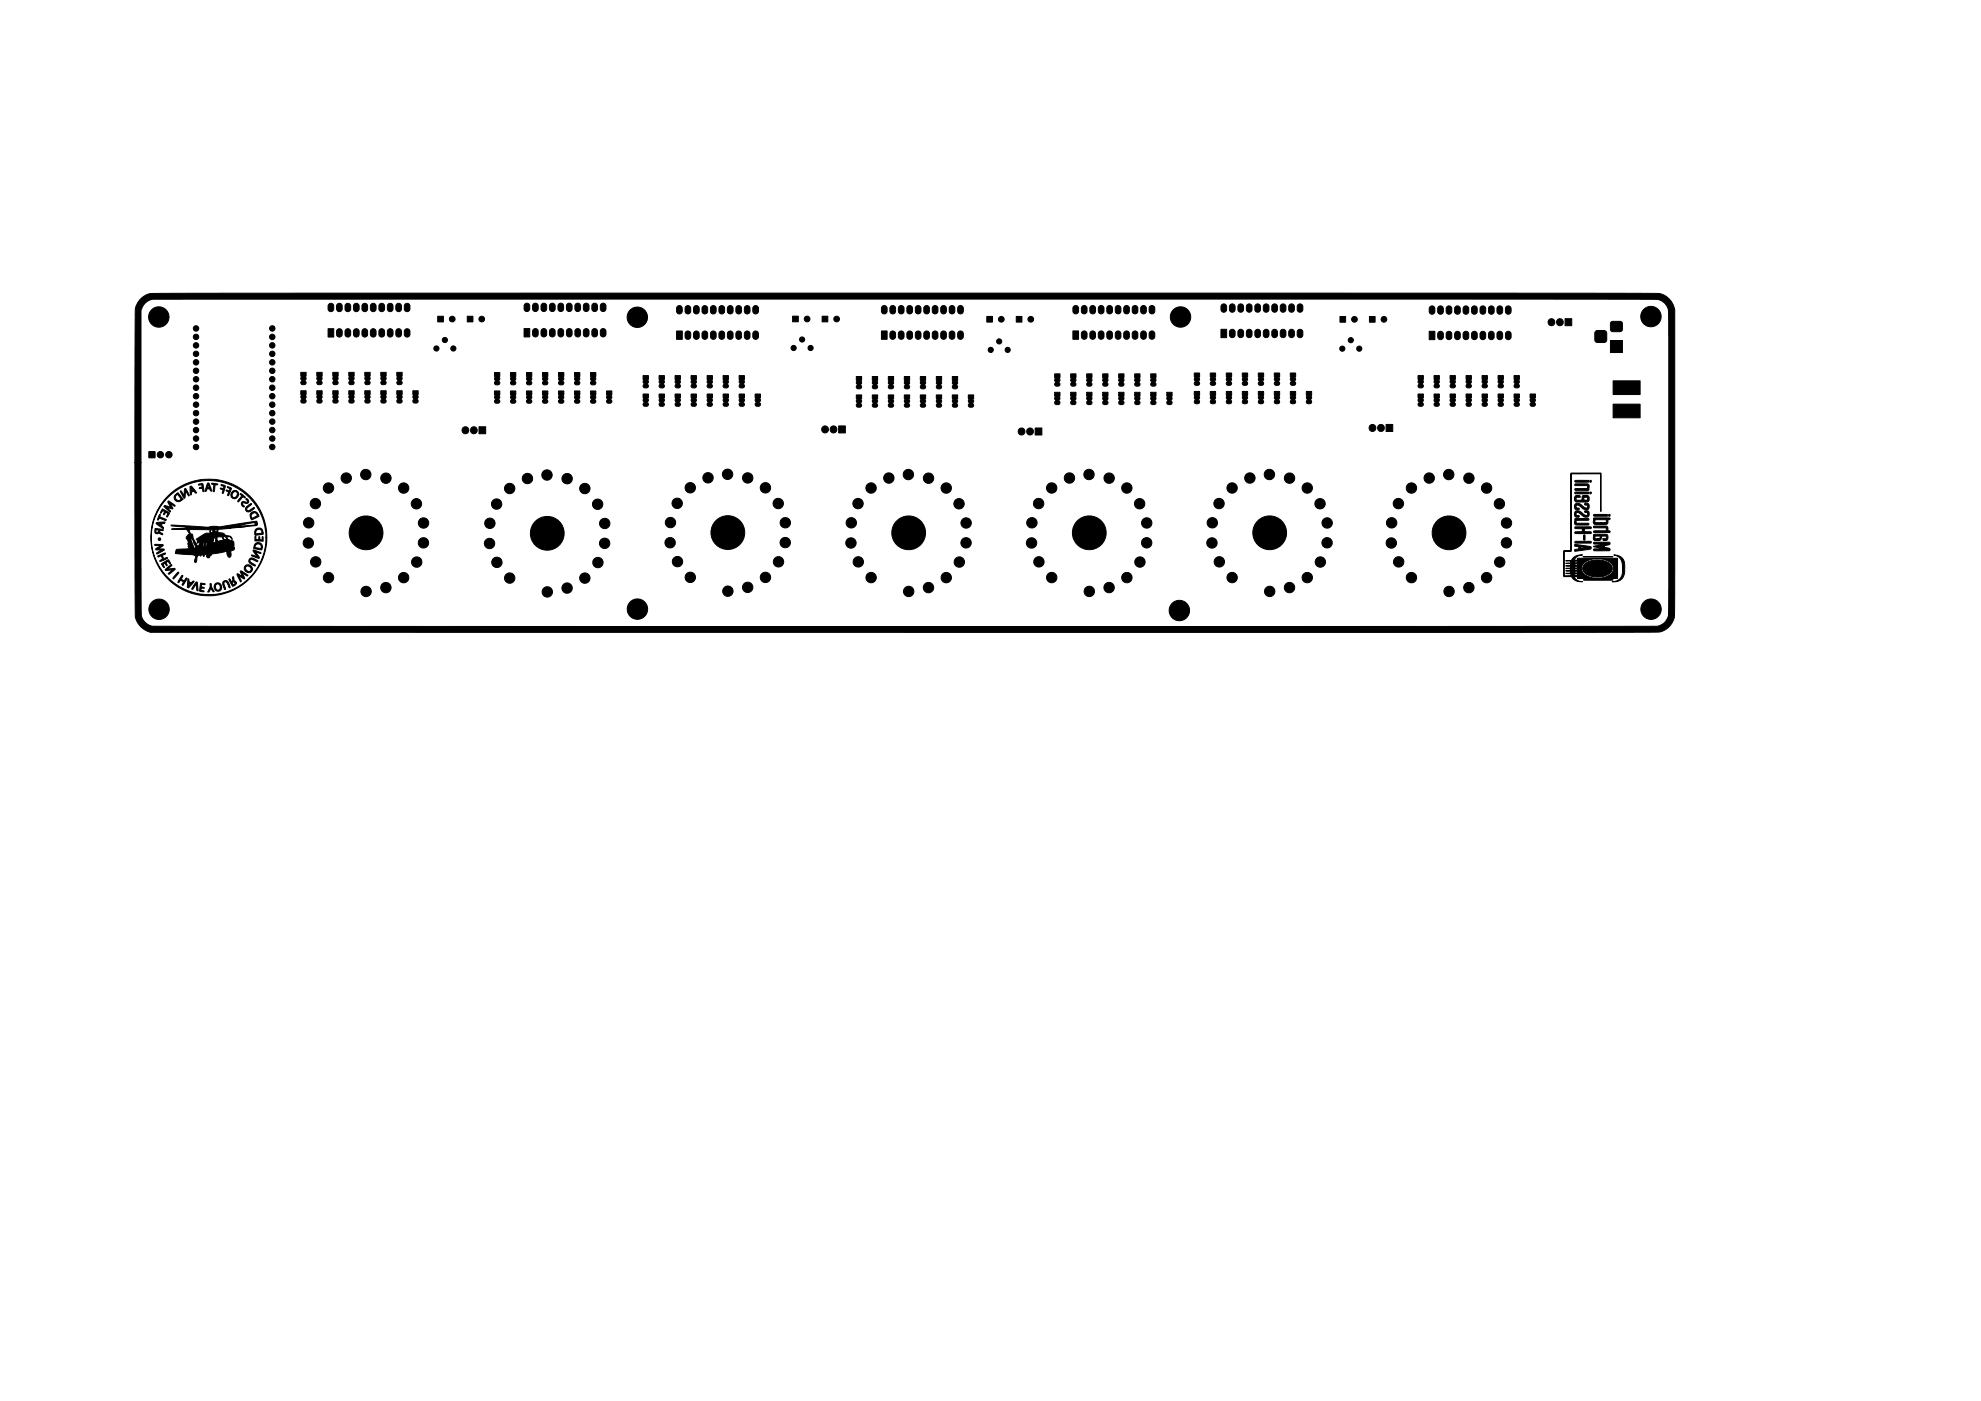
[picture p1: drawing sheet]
<svg xmlns="http://www.w3.org/2000/svg" width="594mm" height="420mm" viewBox="0 0 594 420" stroke-linecap="round" stroke-linejoin="round" font-family="sans-serif">
<g fill="#000" stroke="#000" stroke-width=".3">
<path d="M98.6 91.2l.6-.2 .6 .2 .3 .4v1.1a.85 .85 0 0 1-.9 .8 .85 .85 0 0 1-.8-.8v-1.1zM101.2 98.8l.6-.2 .6 .2 .2 .5v1a.85 .85 0 0 1-.8 .8 .85 .85 0 0 1-.9-.8v-1zM101.2 91.2l.6-.2 .6 .2 .2 .4v1.1a.85 .85 0 0 1-.8 .8 .85 .85 0 0 1-.9-.8v-1.1zM103.7 98.8l.6-.2 .6 .2 .3 .5v1a.85 .85 0 0 1-.9 .8 .85 .85 0 0 1-.8-.8v-1zM103.7 91.2l.6-.2 .6 .2 .3 .4v1.1a.85 .85 0 0 1-.9 .8 .85 .85 0 0 1-.8-.8v-1.1zM106.2 98.8l.7-.2 .6 .2 .2 .5v1a.85 .85 0 0 1-.8 .8 .85 .85 0 0 1-.9-.8v-1zM106.2 91.2l.7-.2 .6 .2 .2 .4v1.1a.85 .85 0 0 1-.8 .8 .85 .85 0 0 1-.9-.8v-1.1zM108.8 98.8l.6-.2 .6 .2 .2 .5v1a.85 .85 0 0 1-.8 .8 .85 .85 0 0 1-.9-.8l.1-1zM108.8 91.2l.6-.2 .6 .2 .2 .4v1.1a.85 .85 0 0 1-.8 .8 .85 .85 0 0 1-.9-.8l.1-1.1zM111.3 98.8l.6-.2 .6 .2 .3 .5v1a.85 .85 0 0 1-.9 .8 .85 .85 0 0 1-.8-.8v-1zM111.3 91.2l.6-.2 .6 .2 .3 .4v1.1a.85 .85 0 0 1-.9 .8 .85 .85 0 0 1-.8-.8v-1.1zM113.9 98.8l.6-.2 .6 .2 .2 .5v1a.85 .85 0 0 1-.8 .8 .85 .85 0 0 1-.9-.8v-1z"/>
<path d="M113.9 91.2l.6-.2 .6 .2 .2 .4v1.1a.85 .85 0 0 1-.8 .8 .85 .85 0 0 1-.9-.8v-1.1zM116.4 98.8l.6-.2 .6 .2 .3 .5v1a.85 .85 0 0 1-.9 .8 .85 .85 0 0 1-.8-.8v-1zM116.4 91.2l.6-.2 .6 .2 .3 .4v1.1a.85 .85 0 0 1-.9 .8 .85 .85 0 0 1-.8-.8v-1.1zM118.9 98.8l.7-.2 .6 .2 .2 .5v1a.85 .85 0 0 1-.8 .8 .85 .85 0 0 1-.9-.8v-1zM118.9 91.2l.7-.2 .6 .2 .2 .4v1.1a.85 .85 0 0 1-.8 .8 .85 .85 0 0 1-.9-.8v-1.1zM121.5 98.8l.6-.2 .6 .2 .2 .5v1a.85 .85 0 0 1-.8 .8 .85 .85 0 0 1-.9-.8l.1-1zM121.5 91.2l.6-.2 .6 .2 .2 .4v1.1a.85 .85 0 0 1-.8 .8 .85 .85 0 0 1-.9-.8l.1-1.1zM131.3 94.8h1.7v1.7h-1.7zM140.1 94.8h1.7v1.7h-1.7zM157.4 91.2l.6-.3 .6 .3 .3 .4v1a.85 .85 0 0 1-.9 .8 .85 .85 0 0 1-.8-.8v-1zM159.9 98.8l.7-.3 .6 .3 .2 .4v1a.85 .85 0 0 1-.8 .9 .85 .85 0 0 1-.9-.9v-1zM159.9 91.2l.7-.3 .6 .3 .2 .4v1a.85 .85 0 0 1-.8 .8 .85 .85 0 0 1-.9-.8v-1z"/>
<path d="M162.5 98.8l.6-.3 .6 .3 .2 .4v1a.85 .85 0 0 1-.8 .9 .85 .85 0 0 1-.9-.9l.1-1zM162.5 91.2l.6-.3 .6 .3 .2 .4v1a.85 .85 0 0 1-.8 .8 .85 .85 0 0 1-.9-.8l.1-1zM165 98.8l.6-.3 .6 .3 .3 .4v1a.85 .85 0 0 1-.9 .9 .85 .85 0 0 1-.8-.9v-1zM165 91.2l.6-.3 .6 .3 .3 .4v1a.85 .85 0 0 1-.9 .8 .85 .85 0 0 1-.8-.8v-1zM167.6 98.8l.6-.3 .6 .3 .2 .4v1a.85 .85 0 0 1-.8 .9 .85 .85 0 0 1-.9-.9v-1zM167.6 91.2l.6-.3 .6 .3 .2 .4v1a.85 .85 0 0 1-.8 .8 .85 .85 0 0 1-.9-.8v-1zM170.1 98.8l.6-.3 .6 .3 .3 .4v1a.85 .85 0 0 1-.9 .9 .85 .85 0 0 1-.8-.9v-1zM170.1 91.2l.6-.3 .6 .3 .3 .4v1a.85 .85 0 0 1-.9 .8 .85 .85 0 0 1-.8-.8v-1zM172.6 98.8l.7-.3 .6 .3 .2 .4v1a.85 .85 0 0 1-.8 .9 .85 .85 0 0 1-.9-.9v-1zM172.6 91.2l.7-.3 .6 .3 .2 .4v1a.85 .85 0 0 1-.8 .8 .85 .85 0 0 1-.9-.8v-1zM175.2 98.8l.6-.3 .6 .3 .2 .4v1a.85 .85 0 0 1-.8 .9 .85 .85 0 0 1-.9-.9l.1-1zM175.2 91.2l.6-.3 .6 .3 .2 .4v1a.85 .85 0 0 1-.8 .8 .85 .85 0 0 1-.9-.8l.1-1z"/>
<path d="M177.7 98.8l.6-.3 .6 .3 .3 .4v1a.85 .85 0 0 1-.9 .9 .85 .85 0 0 1-.8-.9v-1zM177.7 91.2l.6-.3 .6 .3 .3 .4v1a.85 .85 0 0 1-.9 .8 .85 .85 0 0 1-.8-.8v-1zM180.3 98.8l.6-.3 .6 .3 .2 .4v1a.85 .85 0 0 1-.8 .9 .85 .85 0 0 1-.9-.9v-1zM180.3 91.2l.6-.3 .6 .3 .2 .4v1a.85 .85 0 0 1-.8 .8 .85 .85 0 0 1-.9-.8v-1zM203.1 91.9l.6-.3 .7 .3 .2 .4v1a.85 .85 0 0 1-.8 .9 .85 .85 0 0 1-.9-.9v-1zM205.7 99.5l.6-.2 .6 .2 .2 .5v1a.85 .85 0 0 1-.8 .8 .85 .85 0 0 1-.9-.8l.1-1zM205.7 91.9l.6-.3 .6 .3 .2 .4v1a.85 .85 0 0 1-.8 .9 .85 .85 0 0 1-.9-.9l.1-1zM208.2 99.5l.6-.2 .6 .2 .3 .5v1a.85 .85 0 0 1-.9 .8 .85 .85 0 0 1-.8-.8v-1zM208.2 91.9l.6-.3 .6 .3 .3 .4v1a.85 .85 0 0 1-.9 .9 .85 .85 0 0 1-.8-.9v-1zM210.8 99.5l.6-.2 .6 .2 .2 .5v1a.85 .85 0 0 1-.8 .8 .85 .85 0 0 1-.9-.8v-1zM210.8 91.9l.6-.3 .6 .3 .2 .4v1a.85 .85 0 0 1-.8 .9 .85 .85 0 0 1-.9-.9v-1zM213.3 99.5l.6-.2 .6 .2 .2 .5 .1 1a.85 .85 0 0 1-.9 .8 .85 .85 0 0 1-.8-.8v-1z"/>
<path d="M213.3 91.9l.6-.3 .6 .3 .2 .4 .1 1a.85 .85 0 0 1-.9 .9 .85 .85 0 0 1-.8-.9v-1zM215.8 99.5l.6-.2 .7 .2 .2 .5v1a.85 .85 0 0 1-.8 .8 .85 .85 0 0 1-.9-.8v-1zM215.8 91.9l.6-.3 .7 .3 .2 .4v1a.85 .85 0 0 1-.8 .9 .85 .85 0 0 1-.9-.9v-1zM218.4 99.5l.6-.2 .6 .2 .2 .5v1a.85 .85 0 0 1-.8 .8 .85 .85 0 0 1-.9-.8l.1-1zM218.4 91.9l.6-.3 .6 .3 .2 .4v1a.85 .85 0 0 1-.8 .9 .85 .85 0 0 1-.9-.9l.1-1zM220.9 99.5l.6-.2 .6 .2 .3 .5v1a.85 .85 0 0 1-.9 .8 .85 .85 0 0 1-.8-.8v-1zM220.9 91.9l.6-.3 .6 .3 .3 .4v1a.85 .85 0 0 1-.9 .9 .85 .85 0 0 1-.8-.9v-1zM223.5 99.5l.6-.2 .6 .2 .2 .5v1a.85 .85 0 0 1-.8 .8 .85 .85 0 0 1-.9-.8v-1zM223.5 91.9l.6-.3 .6 .3 .2 .4v1a.85 .85 0 0 1-.8 .9 .85 .85 0 0 1-.9-.9v-1zM226 99.5l.6-.2 .6 .2 .2 .5 .1 1a.85 .85 0 0 1-.9 .8 .85 .85 0 0 1-.8-.8v-1zM226 91.9l.6-.3 .6 .3 .2 .4 .1 1a.85 .85 0 0 1-.9 .9 .85 .85 0 0 1-.8-.9v-1zM237.7 94.8h1.7v1.7h-1.7z"/>
<path d="M246.5 94.8h1.7v1.7h-1.7zM264.6 91.9a.85 .85 0 0 1 .9-.2 .85 .85 0 0 1 .5 .7v.9a.85 .85 0 0 1-.8 .8 .85 .85 0 0 1-.9-.8v-1zM267.1 99.5a.85 .85 0 0 1 .9-.2 .85 .85 0 0 1 .6 .8v.9a.85 .85 0 0 1-.9 .8 .85 .85 0 0 1-.8-.8v-1.1zM267.1 91.9a.85 .85 0 0 1 .9-.2 .85 .85 0 0 1 .6 .7v.9a.85 .85 0 0 1-.9 .8 .85 .85 0 0 1-.8-.8v-1zM269.7 99.5a.85 .85 0 0 1 .9-.2 .85 .85 0 0 1 .5 .8v.9a.85 .85 0 0 1-.8 .8 .85 .85 0 0 1-.9-.8v-1.1zM269.7 91.9a.85 .85 0 0 1 .9-.2 .85 .85 0 0 1 .5 .7v.9a.85 .85 0 0 1-.8 .8 .85 .85 0 0 1-.9-.8v-1zM272.2 99.5a.85 .85 0 0 1 .9-.2 .85 .85 0 0 1 .6 .8v.9a.85 .85 0 0 1-.9 .8 .85 .85 0 0 1-.8-.8v-1.1zM272.2 91.9a.85 .85 0 0 1 .9-.2 .85 .85 0 0 1 .6 .7v.9a.85 .85 0 0 1-.9 .8 .85 .85 0 0 1-.8-.8v-1zM274.7 99.5a.85 .85 0 0 1 .9-.2 .85 .85 0 0 1 .6 .8v.9a.85 .85 0 0 1-.9 .8 .85 .85 0 0 1-.8-.8v-1.1zM274.7 91.9a.85 .85 0 0 1 .9-.2 .85 .85 0 0 1 .6 .7v.9a.85 .85 0 0 1-.9 .8 .85 .85 0 0 1-.8-.8v-1zM277.3 99.5a.85 .85 0 0 1 .9-.2 .85 .85 0 0 1 .5 .8v.9a.85 .85 0 0 1-.8 .8 .85 .85 0 0 1-.9-.8v-1.1zM277.3 91.9a.85 .85 0 0 1 .9-.2 .85 .85 0 0 1 .5 .7v.9a.85 .85 0 0 1-.8 .8 .85 .85 0 0 1-.9-.8v-1z"/>
<path d="M279.8 99.5a.85 .85 0 0 1 .9-.2 .85 .85 0 0 1 .6 .8v.9a.85 .85 0 0 1-.9 .8 .85 .85 0 0 1-.8-.8v-1.1zM279.8 91.9a.85 .85 0 0 1 .9-.2 .85 .85 0 0 1 .6 .7v.9a.85 .85 0 0 1-.9 .8 .85 .85 0 0 1-.8-.8v-1zM282.4 99.5a.85 .85 0 0 1 .9-.2 .85 .85 0 0 1 .5 .8v.9a.85 .85 0 0 1-.8 .8 .85 .85 0 0 1-.9-.8v-1.1zM282.4 91.9a.85 .85 0 0 1 .9-.2 .85 .85 0 0 1 .5 .7v.9a.85 .85 0 0 1-.8 .8 .85 .85 0 0 1-.9-.8v-1zM284.9 99.5a.85 .85 0 0 1 .9-.2 .85 .85 0 0 1 .6 .8v.9a.85 .85 0 0 1-.9 .8 .85 .85 0 0 1-.8-.8v-1.1zM284.9 91.9a.85 .85 0 0 1 .9-.2 .85 .85 0 0 1 .6 .7v.9a.85 .85 0 0 1-.9 .8 .85 .85 0 0 1-.8-.8v-1zM287.4 99.5a.85 .85 0 0 1 .9-.2 .85 .85 0 0 1 .6 .8v.9a.85 .85 0 0 1-.9 .8 .85 .85 0 0 1-.8-.8v-1.1zM287.4 91.9a.85 .85 0 0 1 .9-.2 .85 .85 0 0 1 .6 .7v.9a.85 .85 0 0 1-.9 .8 .85 .85 0 0 1-.8-.8v-1zM295.9 94.9h1.7v1.7h-1.7zM304.8 94.9h1.7v1.7h-1.7zM322 91.9l.2-.2a.85 .85 0 0 1 1.3 .7v.9a.85 .85 0 0 1-.9 .8 .85 .85 0 0 1-.9-.8l.1-1zM324.5 99.5l.2-.1a.85 .85 0 0 1 1.3 .7v.8a.85 .85 0 0 1-.9 .9 .85 .85 0 0 1-.8-.9v-1z"/>
<path d="M324.5 91.9l.2-.2a.85 .85 0 0 1 1.3 .7v.9a.85 .85 0 0 1-.9 .8 .85 .85 0 0 1-.8-.8v-1zM327.1 99.5l.2-.1a.85 .85 0 0 1 1.2 .7v.8a.85 .85 0 0 1-.8 .9 .85 .85 0 0 1-.9-.9v-1zM327.1 91.9l.2-.2a.85 .85 0 0 1 1.2 .7v.9a.85 .85 0 0 1-.8 .8 .85 .85 0 0 1-.9-.8v-1zM329.6 99.5l.2-.1a.85 .85 0 0 1 1.3 .7v.8a.85 .85 0 0 1-.9 .9 .85 .85 0 0 1-.8-.9v-1zM329.6 91.9l.2-.2a.85 .85 0 0 1 1.3 .7v.9a.85 .85 0 0 1-.9 .8 .85 .85 0 0 1-.8-.8v-1zM332.2 99.5l.2-.1a.85 .85 0 0 1 1.2 .7v.8a.85 .85 0 0 1-.8 .9 .85 .85 0 0 1-.9-.9v-1zM332.2 91.9l.2-.2a.85 .85 0 0 1 1.2 .7v.9a.85 .85 0 0 1-.8 .8 .85 .85 0 0 1-.9-.8v-1zM334.7 99.5l.2-.1a.85 .85 0 0 1 1.3 .7v.8a.85 .85 0 0 1-.9 .9 .85 .85 0 0 1-.9-.9l.1-1zM334.7 91.9l.2-.2a.85 .85 0 0 1 1.3 .7v.9a.85 .85 0 0 1-.9 .8 .85 .85 0 0 1-.9-.8l.1-1zM337.2 99.5l.2-.1a.85 .85 0 0 1 1.3 .7v.8a.85 .85 0 0 1-.9 .9 .85 .85 0 0 1-.8-.9v-1zM337.2 91.9l.2-.2a.85 .85 0 0 1 1.3 .7v.9a.85 .85 0 0 1-.9 .8 .85 .85 0 0 1-.8-.8v-1zM339.8 99.5l.2-.1a.85 .85 0 0 1 1.2 .7v.8a.85 .85 0 0 1-.8 .9 .85 .85 0 0 1-.9-.9v-1z"/>
<path d="M339.8 91.9l.2-.2a.85 .85 0 0 1 1.2 .7v.9a.85 .85 0 0 1-.8 .8 .85 .85 0 0 1-.9-.8v-1zM342.3 99.5l.2-.1a.85 .85 0 0 1 1.3 .7v.8a.85 .85 0 0 1-.9 .9 .85 .85 0 0 1-.8-.9v-1zM342.3 91.9l.2-.2a.85 .85 0 0 1 1.3 .7v.9a.85 .85 0 0 1-.9 .8 .85 .85 0 0 1-.8-.8v-1zM344.9 99.5l.2-.1a.85 .85 0 0 1 1.2 .7v.8a.85 .85 0 0 1-.8 .9 .85 .85 0 0 1-.9-.9v-1zM344.9 91.9l.2-.2a.85 .85 0 0 1 1.2 .7v.9a.85 .85 0 0 1-.8 .8 .85 .85 0 0 1-.9-.8v-1zM366.4 91.4l.1-.1a.85 .85 0 0 1 1.4 .6v.9a.85 .85 0 0 1-.9 .8 .85 .85 0 0 1-.9-.8l.1-1zM368.9 99l.6-.2 .6 .2 .3 .4v1a.85 .85 0 0 1-.9 .9 .85 .85 0 0 1-.8-.9v-1zM368.9 91.4l.2-.1a.85 .85 0 0 1 1.3 .6v.9a.85 .85 0 0 1-.9 .8 .85 .85 0 0 1-.8-.8v-1zM371.5 99l.6-.2 .6 .2 .2 .4v1a.85 .85 0 0 1-.8 .9 .85 .85 0 0 1-.9-.9v-1zM371.5 91.4l.1-.1a.85 .85 0 0 1 1.3 .6v.9a.85 .85 0 0 1-.8 .8 .85 .85 0 0 1-.9-.8v-1zM374 99l.6-.2 .6 .2 .3 .4v1a.85 .85 0 0 1-.9 .9 .85 .85 0 0 1-.8-.9v-1zM374 91.4l.2-.1a.85 .85 0 0 1 1.3 .6v.9a.85 .85 0 0 1-.9 .8 .85 .85 0 0 1-.8-.8v-1z"/>
<path d="M376.6 99l.6-.2 .6 .2 .2 .4v1a.85 .85 0 0 1-.8 .9 .85 .85 0 0 1-.9-.9v-1zM376.6 91.4l.1-.1a.85 .85 0 0 1 1.3 .6v.9a.85 .85 0 0 1-.8 .8 .85 .85 0 0 1-.9-.8v-1zM379.1 99l.6-.2 .6 .2 .2 .4 .1 1a.85 .85 0 0 1-.9 .9 .85 .85 0 0 1-.9-.9l.1-1zM379.1 91.4l.1-.1a.85 .85 0 0 1 1.4 .6v.9a.85 .85 0 0 1-.9 .8 .85 .85 0 0 1-.9-.8l.1-1zM381.6 99l.6-.2 .6 .2 .3 .4v1a.85 .85 0 0 1-.9 .9 .85 .85 0 0 1-.8-.9v-1zM381.6 91.4l.2-.1a.85 .85 0 0 1 1.3 .6v.9a.85 .85 0 0 1-.9 .8 .85 .85 0 0 1-.8-.8v-1zM384.2 99l.6-.2 .6 .2 .2 .4v1a.85 .85 0 0 1-.8 .9 .85 .85 0 0 1-.9-.9v-1zM384.2 91.4l.1-.1a.85 .85 0 0 1 1.3 .6v.9a.85 .85 0 0 1-.8 .8 .85 .85 0 0 1-.9-.8v-1zM386.7 99l.6-.2 .6 .2 .3 .4v1a.85 .85 0 0 1-.9 .9 .85 .85 0 0 1-.8-.9v-1zM386.7 91.4l.2-.1a.85 .85 0 0 1 1.3 .6v.9a.85 .85 0 0 1-.9 .8 .85 .85 0 0 1-.8-.8v-1zM389.3 99l.6-.2 .6 .2 .2 .4v1a.85 .85 0 0 1-.8 .9 .85 .85 0 0 1-.9-.9v-1zM389.3 91.4l.1-.1a.85 .85 0 0 1 1.3 .6v.9a.85 .85 0 0 1-.8 .8 .85 .85 0 0 1-.9-.8v-1z"/>
<path d="M401.8 94.9h1.7v1.7h-1.7zM410.7 94.9h1.7v1.7h-1.7zM428.8 92l.7-.3 .6 .3 .2 .4v1a.85 .85 0 0 1-.8 .8 .85 .85 0 0 1-.9-.8v-1zM431.4 99.6l.6-.2 .6 .2 .2 .4v1.1a.85 .85 0 0 1-.8 .8 .85 .85 0 0 1-.9-.8l.1-1.1zM431.4 92l.6-.3 .6 .3 .2 .4v1a.85 .85 0 0 1-.8 .8 .85 .85 0 0 1-.9-.8l.1-1zM433.9 99.6l.6-.2 .6 .2 .3 .4v1.1a.85 .85 0 0 1-.9 .8 .85 .85 0 0 1-.8-.8v-1.1zM433.9 92l.6-.3 .6 .3 .3 .4v1a.85 .85 0 0 1-.9 .8 .85 .85 0 0 1-.8-.8v-1zM436.5 99.6l.6-.2 .6 .2 .2 .4v1.1a.85 .85 0 0 1-.8 .8 .85 .85 0 0 1-.9-.8v-1.1zM436.5 92l.6-.3 .6 .3 .2 .4v1a.85 .85 0 0 1-.8 .8 .85 .85 0 0 1-.9-.8v-1zM439 99.6l.6-.2 .6 .2 .2 .4 .1 1.1a.85 .85 0 0 1-.9 .8 .85 .85 0 0 1-.8-.8v-1.1zM439 92l.6-.3 .6 .3 .2 .4 .1 1a.85 .85 0 0 1-.9 .8 .85 .85 0 0 1-.8-.8v-1zM441.5 99.6l.7-.2 .6 .2 .2 .4v1.1a.85 .85 0 0 1-.8 .8 .85 .85 0 0 1-.9-.8v-1.1z"/>
<path d="M441.5 92l.7-.3 .6 .3 .2 .4v1a.85 .85 0 0 1-.8 .8 .85 .85 0 0 1-.9-.8v-1zM444.1 99.6l.6-.2 .6 .2 .2 .4v1.1a.85 .85 0 0 1-.8 .8 .85 .85 0 0 1-.9-.8l.1-1.1zM444.1 92l.6-.3 .6 .3 .2 .4v1a.85 .85 0 0 1-.8 .8 .85 .85 0 0 1-.9-.8l.1-1zM446.6 99.6l.6-.2 .6 .2 .3 .4v1.1a.85 .85 0 0 1-.9 .8 .85 .85 0 0 1-.8-.8v-1.1zM446.6 92l.6-.3 .6 .3 .3 .4v1a.85 .85 0 0 1-.9 .8 .85 .85 0 0 1-.8-.8v-1zM449.2 99.6l.6-.2 .6 .2 .2 .4v1.1a.85 .85 0 0 1-.8 .8 .85 .85 0 0 1-.9-.8v-1.1zM449.2 92l.6-.3 .6 .3 .2 .4v1a.85 .85 0 0 1-.8 .8 .85 .85 0 0 1-.9-.8v-1zM451.7 99.6l.6-.2 .6 .2 .2 .4 .1 1.1a.85 .85 0 0 1-.9 .8 .85 .85 0 0 1-.8-.8v-1.1zM451.7 92l.6-.3 .6 .3 .2 .4 .1 1a.85 .85 0 0 1-.9 .8 .85 .85 0 0 1-.8-.8v-1zM469.3 95.6h2v2.1h-2zM478.5 99.4l.6-.3h1.9a.84 .84 0 0 1 .9 .9v1.9a.84 .84 0 0 1-.9 .8h-1.9a.84 .84 0 0 1-.9-.8v-1.9zM483.2 96.6l.5-.2 2.5 .1 .4 .6-.2 2.1-.6 .3-2.5-.2-.4-.5v-1.7z"/>
<path d="M90.2 117.2h1.6v1.1l-.3 .2a.8 .8 0 0 1-.1 1.2 .59 .59 0 0 1 .4 .7 .59 .59 0 0 1-.5 .5h-.6a.69 .69 0 0 1-.5-.6 .69 .69 0 0 1 .4-.7 .84 .84 0 0 1-.2-1.2l-.2-.1zM90.2 111.7h1.6v1.1l-.3 .2a.8 .8 0 0 1-.1 1.2 .59 .59 0 0 1 .4 .7 .59 .59 0 0 1-.5 .5h-.6a.69 .69 0 0 1-.5-.6 .69 .69 0 0 1 .4-.7 .84 .84 0 0 1-.2-1.3h-.2zM95 117.2h1.6v1.1l-.3 .2a.8 .8 0 0 1-.1 1.2 .59 .59 0 0 1 .4 .7 .59 .59 0 0 1-.5 .5h-.6a.69 .69 0 0 1-.5-.6 .69 .69 0 0 1 .4-.7 .84 .84 0 0 1-.2-1.2l-.2-.1zM95 111.7h1.6v1.1l-.3 .2a.8 .8 0 0 1-.1 1.2 .59 .59 0 0 1 .4 .7 .59 .59 0 0 1-.5 .5h-.6a.69 .69 0 0 1-.5-.6 .69 .69 0 0 1 .4-.7 .84 .84 0 0 1-.2-1.3h-.2zM98.4 98.6h1.7v2.5h-1.7zM99.8 117.2h1.6v1.1l-.3 .2a.8 .8 0 0 1-.1 1.2 .59 .59 0 0 1 .4 .7 .59 .59 0 0 1-.5 .5h-.6a.69 .69 0 0 1-.5-.6 .69 .69 0 0 1 .4-.7 .84 .84 0 0 1-.2-1.2l-.2-.1zM99.8 111.7h1.6v1.1l-.3 .2a.8 .8 0 0 1-.1 1.2 .59 .59 0 0 1 .4 .7 .59 .59 0 0 1-.5 .5h-.6a.69 .69 0 0 1-.5-.6 .69 .69 0 0 1 .4-.7 .84 .84 0 0 1-.2-1.3h-.2zM104.6 117.2h1.6v1.1l-.3 .2a.8 .8 0 0 1-.1 1.2 .59 .59 0 0 1 .4 .7 .59 .59 0 0 1-.5 .5h-.6a.69 .69 0 0 1-.5-.6 .69 .69 0 0 1 .4-.7 .84 .84 0 0 1-.2-1.2l-.2-.1zM104.6 111.7h1.6v1.1l-.3 .2a.8 .8 0 0 1-.1 1.2 .59 .59 0 0 1 .4 .7 .59 .59 0 0 1-.5 .5h-.6a.69 .69 0 0 1-.5-.6 .69 .69 0 0 1 .4-.7 .84 .84 0 0 1-.2-1.3h-.2zM109.4 117.2h1.6v1.1l-.3 .2a.8 .8 0 0 1-.1 1.2 .59 .59 0 0 1 .4 .7 .59 .59 0 0 1-.5 .5h-.6a.69 .69 0 0 1-.5-.6 .69 .69 0 0 1 .4-.7 .84 .84 0 0 1-.2-1.2l-.2-.1zM109.4 111.7h1.6v1.1l-.3 .2a.8 .8 0 0 1-.1 1.2 .59 .59 0 0 1 .4 .7 .59 .59 0 0 1-.5 .5h-.6a.69 .69 0 0 1-.5-.6 .69 .69 0 0 1 .4-.7 .84 .84 0 0 1-.2-1.3h-.2zM114.2 117.2h1.6v1.1l-.3 .2a.8 .8 0 0 1-.1 1.2 .59 .59 0 0 1 .4 .7 .59 .59 0 0 1-.5 .5h-.6a.69 .69 0 0 1-.5-.6 .69 .69 0 0 1 .4-.7 .84 .84 0 0 1-.2-1.2l-.2-.1z"/>
<path d="M114.2 111.7h1.6v1.1l-.3 .2a.8 .8 0 0 1-.1 1.2 .59 .59 0 0 1 .4 .7 .59 .59 0 0 1-.5 .5h-.6a.69 .69 0 0 1-.5-.6 .69 .69 0 0 1 .4-.7 .84 .84 0 0 1-.2-1.3h-.2zM119 117.2h1.6v1.1l-.3 .2a.8 .8 0 0 1-.1 1.2 .59 .59 0 0 1 .4 .7 .59 .59 0 0 1-.5 .5h-.6a.69 .69 0 0 1-.5-.6 .69 .69 0 0 1 .4-.7 .84 .84 0 0 1-.2-1.2l-.2-.1zM119 111.7h1.6v1.1l-.3 .2a.8 .8 0 0 1-.1 1.2 .59 .59 0 0 1 .4 .7 .59 .59 0 0 1-.5 .5h-.6a.69 .69 0 0 1-.5-.6 .69 .69 0 0 1 .4-.7 .84 .84 0 0 1-.2-1.3h-.2zM123.8 117.2h1.6v1.1l-.3 .2a.8 .8 0 0 1-.1 1.2 .59 .59 0 0 1 .4 .7 .59 .59 0 0 1-.5 .5h-.6a.69 .69 0 0 1-.5-.6 .69 .69 0 0 1 .4-.7 .84 .84 0 0 1-.2-1.2l-.2-.1zM148.3 117.2h1.6v1.2l-.3 .1a.82 .82 0 0 1-.1 1.3 .59 .59 0 0 1 .4 .6 .59 .59 0 0 1-.6 .5h-.5a.72 .72 0 0 1-.5-.6 .72 .72 0 0 1 .4-.7 .93 .93 0 0 1-.2-1.2h-.2zM148.3 111.7h1.6v1.2l-.3 .2a.8 .8 0 0 1-.1 1.2 .58 .58 0 0 1 .4 .6 .58 .58 0 0 1-.6 .5h-.5a.69 .69 0 0 1-.5-.6 .69 .69 0 0 1 .4-.7 .75 .75 0 0 1-.2-1.2h-.2zM153.1 117.2h1.6v1.2l-.3 .1a.82 .82 0 0 1-.1 1.3 .59 .59 0 0 1 .4 .6 .59 .59 0 0 1-.6 .5h-.5a.69 .69 0 0 1-.5-.5 .69 .69 0 0 1 .4-.7 .94 .94 0 0 1-.2-1.3h-.2zM153.1 111.7h1.6v1.2l-.3 .2a.8 .8 0 0 1-.1 1.2 .58 .58 0 0 1 .4 .6 .58 .58 0 0 1-.6 .5h-.5a.69 .69 0 0 1-.5-.6 .69 .69 0 0 1 .4-.7 .75 .75 0 0 1-.2-1.2h-.2zM157.2 98.5h1.7v2.5h-1.7zM157.9 117.2h1.6v1.2l-.3 .1a.82 .82 0 0 1-.1 1.3 .59 .59 0 0 1 .4 .6 .59 .59 0 0 1-.6 .5h-.5a.69 .69 0 0 1-.5-.5 .69 .69 0 0 1 .4-.7 .94 .94 0 0 1-.2-1.3h-.2zM157.9 111.7h1.6v1.2l-.3 .2a.8 .8 0 0 1-.1 1.2 .58 .58 0 0 1 .4 .6 .58 .58 0 0 1-.6 .5h-.5a.69 .69 0 0 1-.5-.6 .69 .69 0 0 1 .4-.7 .75 .75 0 0 1-.2-1.2h-.2zM162.7 117.2h1.6v1.2l-.3 .1a.82 .82 0 0 1-.1 1.3 .59 .59 0 0 1 .4 .6 .59 .59 0 0 1-.6 .5h-.5a.72 .72 0 0 1-.5-.6 .72 .72 0 0 1 .4-.7 .93 .93 0 0 1-.2-1.2h-.2z"/>
<path d="M162.7 111.7h1.6v1.2l-.3 .2a.8 .8 0 0 1-.1 1.2 .58 .58 0 0 1 .4 .6 .58 .58 0 0 1-.6 .5h-.5a.69 .69 0 0 1-.5-.6 .69 .69 0 0 1 .4-.7 .75 .75 0 0 1-.2-1.2h-.2zM167.5 117.2h1.6v1.2l-.3 .1a.82 .82 0 0 1-.1 1.3 .59 .59 0 0 1 .4 .6 .59 .59 0 0 1-.6 .5h-.5a.69 .69 0 0 1-.5-.5 .69 .69 0 0 1 .4-.7 .94 .94 0 0 1-.2-1.3h-.2zM167.5 111.7h1.6v1.2l-.3 .2a.8 .8 0 0 1-.1 1.2 .58 .58 0 0 1 .4 .6 .58 .58 0 0 1-.6 .5h-.5a.69 .69 0 0 1-.5-.6 .69 .69 0 0 1 .4-.7 .75 .75 0 0 1-.2-1.2h-.2zM172.3 117.2h1.6v1.2l-.3 .1a.82 .82 0 0 1-.1 1.3 .59 .59 0 0 1 .4 .6 .59 .59 0 0 1-.6 .5h-.5a.69 .69 0 0 1-.5-.5 .69 .69 0 0 1 .4-.7 .94 .94 0 0 1-.2-1.3h-.2zM172.3 111.7h1.6v1.2l-.3 .2a.8 .8 0 0 1-.1 1.2 .58 .58 0 0 1 .4 .6 .58 .58 0 0 1-.6 .5h-.5a.69 .69 0 0 1-.5-.6 .69 .69 0 0 1 .4-.7 .75 .75 0 0 1-.2-1.2h-.2zM177.1 117.2h1.6v1.2l-.3 .1a.82 .82 0 0 1-.1 1.3 .59 .59 0 0 1 .4 .6 .59 .59 0 0 1-.6 .5h-.5a.72 .72 0 0 1-.5-.6 .72 .72 0 0 1 .4-.7 .93 .93 0 0 1-.2-1.2h-.2zM177.1 111.7h1.6v1.2l-.3 .2a.8 .8 0 0 1-.1 1.2 .58 .58 0 0 1 .4 .6 .58 .58 0 0 1-.6 .5h-.5a.69 .69 0 0 1-.5-.6 .69 .69 0 0 1 .4-.7 .75 .75 0 0 1-.2-1.2h-.2zM181.9 117.2h1.6v1.2l-.3 .1a.82 .82 0 0 1-.1 1.3 .59 .59 0 0 1 .4 .6 .59 .59 0 0 1-.6 .5h-.5a.69 .69 0 0 1-.5-.5 .69 .69 0 0 1 .4-.7 .94 .94 0 0 1-.2-1.3h-.2zM192.9 118.2h1.6v1.1l-.3 .2a.81 .81 0 0 1-.1 1.2 .59 .59 0 0 1 .3 .7 .59 .59 0 0 1-.5 .5h-.5a.69 .69 0 0 1-.5-.6 .69 .69 0 0 1 .3-.7 .83 .83 0 0 1-.1-1.3h-.2zM192.9 112.6h1.6v1.2l-.3 .2a.81 .81 0 0 1-.1 1.2 .58 .58 0 0 1 .3 .6 .58 .58 0 0 1-.5 .5h-.5a.69 .69 0 0 1-.5-.5 .69 .69 0 0 1 .3-.7v-.1a.75 .75 0 0 1-.1-1.2h-.2zM197.7 118.2h1.6v1.1l-.3 .2a.81 .81 0 0 1-.1 1.2 .59 .59 0 0 1 .3 .7 .59 .59 0 0 1-.5 .5h-.5a.69 .69 0 0 1-.5-.6 .69 .69 0 0 1 .3-.7 .83 .83 0 0 1-.1-1.3h-.2zM197.7 112.6h1.6v1.2l-.3 .2a.81 .81 0 0 1-.1 1.2 .58 .58 0 0 1 .3 .6 .58 .58 0 0 1-.5 .5h-.5a.69 .69 0 0 1-.5-.5 .69 .69 0 0 1 .3-.7v-.1a.75 .75 0 0 1-.1-1.2h-.2z"/>
<path d="M202.4 118.2h1.7v1.1l-.3 .2a.81 .81 0 0 1-.1 1.2 .59 .59 0 0 1 .3 .7 .59 .59 0 0 1-.5 .5h-.5a.69 .69 0 0 1-.5-.6 .69 .69 0 0 1 .3-.7 .83 .83 0 0 1-.1-1.3h-.3zM202.4 112.6h1.7v1.2l-.3 .2a.81 .81 0 0 1-.1 1.2 .58 .58 0 0 1 .3 .6 .58 .58 0 0 1-.5 .5h-.5a.69 .69 0 0 1-.5-.5 .69 .69 0 0 1 .3-.7v-.1a.75 .75 0 0 1-.1-1.2h-.3zM202.9 99.3h1.7v2.5h-1.7zM207.3 118.2h1.6v1.1l-.3 .2a.81 .81 0 0 1-.1 1.2 .59 .59 0 0 1 .3 .7 .59 .59 0 0 1-.5 .5h-.5a.69 .69 0 0 1-.5-.6 .69 .69 0 0 1 .3-.7 .83 .83 0 0 1-.1-1.3h-.2zM207.3 112.6h1.6v1.2l-.3 .2a.81 .81 0 0 1-.1 1.2 .58 .58 0 0 1 .3 .6 .58 .58 0 0 1-.5 .5h-.5a.69 .69 0 0 1-.5-.5 .69 .69 0 0 1 .3-.7v-.1a.75 .75 0 0 1-.1-1.2h-.2zM212.1 118.2h1.6v1.1l-.3 .2a.81 .81 0 0 1-.1 1.2 .59 .59 0 0 1 .3 .7 .59 .59 0 0 1-.5 .5h-.5a.69 .69 0 0 1-.5-.6 .69 .69 0 0 1 .3-.7 .83 .83 0 0 1-.1-1.3h-.2zM212.1 112.6h1.6v1.2l-.3 .2a.81 .81 0 0 1-.1 1.2 .58 .58 0 0 1 .3 .6 .58 .58 0 0 1-.5 .5h-.5a.69 .69 0 0 1-.5-.5 .69 .69 0 0 1 .3-.7v-.1a.75 .75 0 0 1-.1-1.2h-.2zM216.8 118.2h1.7v1.1l-.3 .2a.81 .81 0 0 1-.1 1.2 .59 .59 0 0 1 .3 .7 .59 .59 0 0 1-.5 .5h-.5a.69 .69 0 0 1-.5-.6 .69 .69 0 0 1 .3-.7 .83 .83 0 0 1-.1-1.3h-.3zM216.8 112.6h1.7v1.2l-.3 .2a.81 .81 0 0 1-.1 1.2 .58 .58 0 0 1 .3 .6 .58 .58 0 0 1-.5 .5h-.5a.69 .69 0 0 1-.5-.5 .69 .69 0 0 1 .3-.7v-.1a.75 .75 0 0 1-.1-1.2h-.3zM221.7 118.2h1.6v1.1l-.3 .2a.81 .81 0 0 1-.1 1.2 .59 .59 0 0 1 .3 .7 .59 .59 0 0 1-.5 .5h-.5a.69 .69 0 0 1-.5-.6 .69 .69 0 0 1 .3-.7 .83 .83 0 0 1-.1-1.3h-.2zM221.7 112.6h1.6v1.2l-.3 .2a.81 .81 0 0 1-.1 1.2 .58 .58 0 0 1 .3 .6 .58 .58 0 0 1-.5 .5h-.5a.69 .69 0 0 1-.5-.5 .69 .69 0 0 1 .3-.7v-.1a.75 .75 0 0 1-.1-1.2h-.2zM226.4 118.2h1.7v1.1l-.3 .2a.81 .81 0 0 1-.1 1.2 .59 .59 0 0 1 .3 .7 .59 .59 0 0 1-.5 .5h-.5a.69 .69 0 0 1-.5-.6 .69 .69 0 0 1 .3-.7 .83 .83 0 0 1-.1-1.3h-.3z"/>
<path d="M256.8 118.4h1.6v1.2l-.3 .2a.75 .75 0 0 1-.1 1.2 .6 .6 0 0 1 .4 .6 .6 .6 0 0 1-.6 .5h-.5a.69 .69 0 0 1-.5-.5 .69 .69 0 0 1 .4-.7 .84 .84 0 0 1-.2-1.3h-.2zM256.8 112.9h1.6v1.2l-.3 .1a.89 .89 0 0 1-.1 1.3 .58 .58 0 0 1 .4 .6 .58 .58 0 0 1-.6 .5h-.5a.69 .69 0 0 1-.5-.6 .69 .69 0 0 1 .4-.7 .83 .83 0 0 1-.2-1.2h-.2zM261.6 118.4h1.6v1.2l-.3 .2a.8 .8 0 0 1-.1 1.2 .59 .59 0 0 1 .4 .6 .59 .59 0 0 1-.6 .5h-.5a.69 .69 0 0 1-.5-.6 .69 .69 0 0 1 .4-.6 .84 .84 0 0 1-.2-1.3h-.2zM261.6 112.9h1.6v1.2l-.3 .1a.8 .8 0 0 1-.1 1.3 .59 .59 0 0 1 .4 .6 .59 .59 0 0 1-.6 .5h-.5a.69 .69 0 0 1-.5-.6 .69 .69 0 0 1 .4-.7 .83 .83 0 0 1-.2-1.2h-.2zM264.3 99.3h1.7v2.5h-1.7zM266.4 118.4h1.6v1.2l-.3 .2a.8 .8 0 0 1-.1 1.2 .59 .59 0 0 1 .4 .6 .59 .59 0 0 1-.6 .5h-.5a.69 .69 0 0 1-.5-.6 .69 .69 0 0 1 .4-.6 .85 .85 0 0 1-.2-1.3h-.2zM266.4 112.9h1.6v1.2l-.3 .1a.8 .8 0 0 1-.1 1.3 .59 .59 0 0 1 .4 .6 .59 .59 0 0 1-.6 .5h-.5a.69 .69 0 0 1-.5-.6 .69 .69 0 0 1 .4-.7 .83 .83 0 0 1-.2-1.2h-.2zM271.2 118.4h1.6v1.2l-.3 .2a.8 .8 0 0 1-.1 1.2 .59 .59 0 0 1 .4 .6 .59 .59 0 0 1-.6 .5h-.5a.69 .69 0 0 1-.5-.6 .69 .69 0 0 1 .4-.6 .85 .85 0 0 1-.2-1.3h-.2zM271.2 112.9h1.6v1.2l-.3 .1a.8 .8 0 0 1-.1 1.3 .59 .59 0 0 1 .4 .6 .59 .59 0 0 1-.6 .5h-.5a.69 .69 0 0 1-.5-.6 .69 .69 0 0 1 .4-.7 .85 .85 0 0 1-.2-1.2h-.2zM276 118.4h1.6v1.2l-.3 .2a.75 .75 0 0 1-.1 1.2 .6 .6 0 0 1 .4 .6 .6 .6 0 0 1-.6 .5h-.5a.69 .69 0 0 1-.5-.6 .69 .69 0 0 1 .4-.6 .84 .84 0 0 1-.2-1.3h-.2zM276 112.9h1.6v1.2l-.3 .1a.75 .75 0 0 1-.1 1.3 .6 .6 0 0 1 .4 .6 .6 .6 0 0 1-.6 .5h-.5a.69 .69 0 0 1-.5-.6 .69 .69 0 0 1 .4-.7 .84 .84 0 0 1-.2-1.2h-.2zM280.8 118.4h1.6v1.2l-.3 .2a.8 .8 0 0 1-.1 1.2 .59 .59 0 0 1 .4 .6 .59 .59 0 0 1-.6 .5h-.5a.69 .69 0 0 1-.5-.6 .69 .69 0 0 1 .4-.6 .84 .84 0 0 1-.2-1.3h-.2z"/>
<path d="M280.8 112.9h1.6v1.2l-.3 .1a.8 .8 0 0 1-.1 1.3 .59 .59 0 0 1 .4 .6 .59 .59 0 0 1-.6 .5h-.5a.69 .69 0 0 1-.5-.6 .69 .69 0 0 1 .4-.7 .84 .84 0 0 1-.2-1.2h-.2zM285.6 118.4h1.6v1.2l-.3 .2a.8 .8 0 0 1-.1 1.2 .59 .59 0 0 1 .4 .6 .59 .59 0 0 1-.6 .5h-.5a.69 .69 0 0 1-.5-.6 .69 .69 0 0 1 .4-.6 .84 .84 0 0 1-.2-1.3h-.2zM285.6 112.9h1.6v1.2l-.3 .1a.8 .8 0 0 1-.1 1.3 .59 .59 0 0 1 .4 .6 .59 .59 0 0 1-.6 .5h-.5a.69 .69 0 0 1-.5-.6 .69 .69 0 0 1 .4-.7 .84 .84 0 0 1-.2-1.2h-.2zM290.4 118.4h1.6v1.2l-.3 .2a.8 .8 0 0 1-.1 1.2 .59 .59 0 0 1 .4 .6 .59 .59 0 0 1-.6 .5h-.5a.69 .69 0 0 1-.5-.6 .69 .69 0 0 1 .4-.6 .85 .85 0 0 1-.2-1.3h-.2zM316.3 117.6h1.6v1.2l-.3 .2a.8 .8 0 0 1-.1 1.2 .58 .58 0 0 1 .4 .6 .58 .58 0 0 1-.6 .5h-.5a.69 .69 0 0 1-.5-.5 .69 .69 0 0 1 .4-.7 .85 .85 0 0 1-.2-1.3h-.2zM316.3 112.1h1.6v1.2l-.3 .1a.8 .8 0 0 1-.1 1.3 .59 .59 0 0 1 .4 .6 .59 .59 0 0 1-.6 .5h-.5a.69 .69 0 0 1-.5-.6 .69 .69 0 0 1 .4-.7 .85 .85 0 0 1-.2-1.2h-.2zM321.1 117.6h1.6v1.2l-.3 .2a.75 .75 0 0 1-.1 1.2 .59 .59 0 0 1 .4 .6 .59 .59 0 0 1-.6 .5h-.5a.69 .69 0 0 1-.5-.5 .69 .69 0 0 1 .4-.7 .84 .84 0 0 1-.2-1.3h-.2zM321.1 112.1h1.6v1.2l-.3 .1a.75 .75 0 0 1-.1 1.3 .6 .6 0 0 1 .4 .6 .6 .6 0 0 1-.6 .5h-.5a.69 .69 0 0 1-.5-.6 .69 .69 0 0 1 .4-.7 .84 .84 0 0 1-.2-1.2h-.2zM321.7 99.2h1.8v2.6h-1.8zM325.9 117.6h1.6v1.2l-.3 .2a.8 .8 0 0 1-.1 1.2 .58 .58 0 0 1 .4 .6 .58 .58 0 0 1-.6 .5h-.5a.69 .69 0 0 1-.5-.5 .69 .69 0 0 1 .4-.7 .84 .84 0 0 1-.2-1.3h-.2zM325.9 112.1h1.6v1.2l-.3 .1a.79 .79 0 0 1-.1 1.3 .59 .59 0 0 1 .4 .6 .59 .59 0 0 1-.6 .5h-.5a.69 .69 0 0 1-.5-.6 .69 .69 0 0 1 .4-.7 .84 .84 0 0 1-.2-1.2h-.2zM330.7 117.6h1.6v1.2l-.3 .2a.8 .8 0 0 1-.1 1.2 .58 .58 0 0 1 .4 .6 .58 .58 0 0 1-.6 .5h-.5a.69 .69 0 0 1-.5-.5 .69 .69 0 0 1 .4-.7 .84 .84 0 0 1-.2-1.3h-.2z"/>
<path d="M330.7 112.1h1.6v1.2l-.3 .1a.79 .79 0 0 1-.1 1.3 .59 .59 0 0 1 .4 .6 .59 .59 0 0 1-.6 .5h-.5a.69 .69 0 0 1-.5-.6 .69 .69 0 0 1 .4-.7 .84 .84 0 0 1-.2-1.2h-.2zM335.5 117.6h1.6v1.2l-.3 .2a.8 .8 0 0 1-.1 1.2 .58 .58 0 0 1 .4 .6 .58 .58 0 0 1-.6 .5h-.5a.69 .69 0 0 1-.5-.5 .69 .69 0 0 1 .4-.7 .85 .85 0 0 1-.2-1.3h-.2zM335.5 112.1h1.6v1.2l-.3 .1a.79 .79 0 0 1-.1 1.3 .59 .59 0 0 1 .4 .6 .59 .59 0 0 1-.6 .5h-.5a.69 .69 0 0 1-.5-.6 .69 .69 0 0 1 .4-.7 .85 .85 0 0 1-.2-1.2h-.2zM340.3 117.6h1.6v1.2l-.3 .2a.75 .75 0 0 1-.1 1.2 .59 .59 0 0 1 .4 .6 .59 .59 0 0 1-.6 .5h-.5a.69 .69 0 0 1-.5-.5 .69 .69 0 0 1 .4-.7 .84 .84 0 0 1-.2-1.3h-.2zM340.3 112.1h1.6v1.2l-.3 .1a.75 .75 0 0 1-.1 1.3 .6 .6 0 0 1 .4 .6 .6 .6 0 0 1-.6 .5h-.5a.69 .69 0 0 1-.5-.6 .69 .69 0 0 1 .4-.7 .84 .84 0 0 1-.2-1.2h-.2zM345.1 117.6h1.6v1.2l-.3 .2a.76 .76 0 0 1-.1 1.2 .59 .59 0 0 1 .4 .6 .59 .59 0 0 1-.6 .5h-.5a.69 .69 0 0 1-.5-.5 .69 .69 0 0 1 .4-.7 .84 .84 0 0 1-.2-1.3h-.2zM345.1 112.1h1.6v1.2l-.3 .1a.75 .75 0 0 1-.1 1.3 .6 .6 0 0 1 .4 .6 .6 .6 0 0 1-.6 .5h-.5a.69 .69 0 0 1-.5-.6 .69 .69 0 0 1 .4-.7 .84 .84 0 0 1-.2-1.2h-.2zM349.9 117.6h1.6v1.2l-.3 .2a.8 .8 0 0 1-.1 1.2 .58 .58 0 0 1 .4 .6 .58 .58 0 0 1-.5 .5h-.6a.69 .69 0 0 1-.5-.5 .69 .69 0 0 1 .4-.7 .85 .85 0 0 1-.2-1.3h-.2zM358.2 117.4h1.6v1.1l-.3 .2a.8 .8 0 0 1-.1 1.3 .58 .58 0 0 1 .3 .6 .58 .58 0 0 1-.5 .5h-.5a.69 .69 0 0 1-.5-.6 .69 .69 0 0 1 .3-.7 .83 .83 0 0 1-.1-1.2l-.2-.1zM358.2 111.9h1.6v1.1l-.3 .2a.79 .79 0 0 1-.1 1.2 .59 .59 0 0 1 .3 .7 .59 .59 0 0 1-.5 .5h-.5a.69 .69 0 0 1-.5-.6 .69 .69 0 0 1 .3-.7 .83 .83 0 0 1-.1-1.3h-.2zM362.9 117.4h1.7v1.1l-.3 .2a.8 .8 0 0 1-.1 1.3 .58 .58 0 0 1 .3 .6 .58 .58 0 0 1-.5 .5h-.5a.69 .69 0 0 1-.5-.6 .69 .69 0 0 1 .3-.7 .84 .84 0 0 1-.1-1.2l-.3-.1zM362.9 111.9h1.7v1.1l-.3 .2a.79 .79 0 0 1-.1 1.2 .59 .59 0 0 1 .3 .7 .59 .59 0 0 1-.5 .5h-.5a.69 .69 0 0 1-.5-.6 .69 .69 0 0 1 .3-.7 .84 .84 0 0 1-.1-1.3h-.3z"/>
<path d="M366.1 98.8h1.8v2.5h-1.8zM367.7 117.4h1.7v1.1l-.3 .2a.76 .76 0 0 1-.1 1.2 .59 .59 0 0 1 .3 .7 .59 .59 0 0 1-.5 .5h-.5a.69 .69 0 0 1-.5-.6 .69 .69 0 0 1 .3-.7 .83 .83 0 0 1-.1-1.2l-.3-.1zM367.7 111.9h1.7v1.1l-.3 .2a.76 .76 0 0 1-.1 1.2 .6 .6 0 0 1 .3 .6 .6 .6 0 0 1-.5 .6h-.5a.69 .69 0 0 1-.5-.6 .69 .69 0 0 1 .3-.7 .83 .83 0 0 1-.1-1.3h-.3zM372.5 117.4h1.7v1.1l-.3 .2a.8 .8 0 0 1-.1 1.3 .58 .58 0 0 1 .3 .6 .58 .58 0 0 1-.5 .5h-.5a.69 .69 0 0 1-.5-.6 .69 .69 0 0 1 .3-.7 .83 .83 0 0 1-.1-1.2l-.3-.1zM372.5 111.9h1.7v1.1l-.3 .2a.79 .79 0 0 1-.1 1.2 .59 .59 0 0 1 .3 .7 .59 .59 0 0 1-.5 .5h-.5a.69 .69 0 0 1-.5-.6 .69 .69 0 0 1 .3-.7 .83 .83 0 0 1-.1-1.3h-.3zM377.4 117.4h1.6v1.1l-.3 .2a.8 .8 0 0 1-.1 1.3 .58 .58 0 0 1 .3 .6 .58 .58 0 0 1-.5 .5h-.5a.69 .69 0 0 1-.5-.6 .69 .69 0 0 1 .3-.7 .83 .83 0 0 1-.1-1.2l-.2-.1zM377.4 111.9h1.6v1.1l-.3 .2a.79 .79 0 0 1-.1 1.2 .59 .59 0 0 1 .3 .7 .59 .59 0 0 1-.5 .5h-.5a.69 .69 0 0 1-.5-.6 .69 .69 0 0 1 .3-.7 .83 .83 0 0 1-.1-1.3h-.2zM382.1 117.4h1.7v1.1l-.3 .2a.8 .8 0 0 1-.1 1.3 .58 .58 0 0 1 .3 .6 .58 .58 0 0 1-.5 .5h-.5a.69 .69 0 0 1-.5-.6 .69 .69 0 0 1 .3-.7 .84 .84 0 0 1-.1-1.2l-.3-.1zM382.1 111.9h1.7v1.1l-.3 .2a.79 .79 0 0 1-.1 1.2 .59 .59 0 0 1 .3 .7 .59 .59 0 0 1-.5 .5h-.5a.69 .69 0 0 1-.5-.6 .69 .69 0 0 1 .3-.7 .84 .84 0 0 1-.1-1.3h-.3zM386.9 117.4h1.7v1.1l-.3 .2a.76 .76 0 0 1-.1 1.2 .59 .59 0 0 1 .3 .7 .59 .59 0 0 1-.5 .5h-.5a.69 .69 0 0 1-.5-.6 .69 .69 0 0 1 .3-.7 .83 .83 0 0 1-.1-1.2l-.3-.1zM386.9 111.9h1.7v1.1l-.3 .2a.76 .76 0 0 1-.1 1.2 .6 .6 0 0 1 .3 .6 .6 .6 0 0 1-.5 .6h-.5a.69 .69 0 0 1-.5-.6 .69 .69 0 0 1 .3-.7 .83 .83 0 0 1-.1-1.3h-.3zM391.7 117.4h1.7v1.1l-.3 .2a.76 .76 0 0 1-.1 1.2 .59 .59 0 0 1 .3 .7 .59 .59 0 0 1-.5 .5h-.5a.69 .69 0 0 1-.5-.6 .69 .69 0 0 1 .3-.7 .83 .83 0 0 1-.1-1.2l-.3-.1z"/>
<path d="M425.2 118.2h1.7v1.1l-.3 .2a.77 .77 0 0 1-.1 1.2 .6 .6 0 0 1 .3 .6 .6 .6 0 0 1-.5 .6h-.5a.73 .73 0 0 1-.5-.6 .73 .73 0 0 1 .3-.7 .87 .87 0 0 1-.1-1.3h-.3zM425.2 112.6h1.7v1.2l-.3 .2a.76 .76 0 0 1-.1 1.2 .59 .59 0 0 1 .3 .6 .59 .59 0 0 1-.5 .5h-.5a.72 .72 0 0 1-.5-.6 .72 .72 0 0 1 .3-.7 .83 .83 0 0 1-.1-1.2h-.3zM428.6 99.4h1.7v2.5h-1.7zM430 118.2h1.7v1.1l-.3 .2a.8 .8 0 0 1-.1 1.2 .59 .59 0 0 1 .3 .7 .59 .59 0 0 1-.5 .5h-.5a.73 .73 0 0 1-.5-.6 .73 .73 0 0 1 .3-.7 .86 .86 0 0 1-.1-1.3h-.3zM430 112.6h1.7v1.2l-.3 .2a.79 .79 0 0 1-.1 1.2 .59 .59 0 0 1 .3 .6 .59 .59 0 0 1-.5 .5h-.5a.72 .72 0 0 1-.5-.6 .72 .72 0 0 1 .3-.7 .83 .83 0 0 1-.1-1.2h-.3zM434.8 118.2h1.7v1.1l-.3 .2a.8 .8 0 0 1-.1 1.2 .58 .58 0 0 1 .3 .7 .58 .58 0 0 1-.5 .5h-.5a.7 .7 0 0 1-.5-.6 .7 .7 0 0 1 .3-.7 .85 .85 0 0 1-.1-1.3h-.3zM434.8 112.6h1.7v1.2l-.3 .2a.79 .79 0 0 1-.1 1.2 .58 .58 0 0 1 .3 .6 .58 .58 0 0 1-.5 .5h-.5a.69 .69 0 0 1-.5-.6 .69 .69 0 0 1 .3-.6 .85 .85 0 0 1-.1-1.3h-.3zM439.6 118.2h1.7v1.1l-.3 .2a.75 .75 0 0 1-.1 1.2 .59 .59 0 0 1 .3 .6 .59 .59 0 0 1-.5 .6h-.5a.69 .69 0 0 1-.5-.6 .69 .69 0 0 1 .3-.7 .84 .84 0 0 1-.1-1.3h-.3zM439.6 112.6h1.7v1.2l-.3 .2a.75 .75 0 0 1-.1 1.2 .59 .59 0 0 1 .3 .6 .59 .59 0 0 1-.5 .5h-.5a.69 .69 0 0 1-.5-.6 .69 .69 0 0 1 .3-.6 .84 .84 0 0 1-.1-1.3h-.3zM444.4 118.2h1.7v1.1l-.3 .2a.77 .77 0 0 1-.1 1.2 .6 .6 0 0 1 .3 .6 .6 .6 0 0 1-.5 .6h-.5a.72 .72 0 0 1-.5-.6 .72 .72 0 0 1 .3-.7 .87 .87 0 0 1-.1-1.3h-.3zM444.4 112.6h1.7v1.2l-.3 .2a.76 .76 0 0 1-.1 1.2 .59 .59 0 0 1 .3 .6 .59 .59 0 0 1-.5 .5h-.5a.72 .72 0 0 1-.5-.6 .72 .72 0 0 1 .3-.7 .83 .83 0 0 1-.1-1.2h-.3zM449.2 118.2h1.6v1.1l-.2 .2a.8 .8 0 0 1-.1 1.2 .59 .59 0 0 1 .3 .7 .59 .59 0 0 1-.5 .5h-.5a.73 .73 0 0 1-.5-.6 .73 .73 0 0 1 .3-.7 .87 .87 0 0 1-.1-1.3h-.3z"/>
<path d="M449.2 112.6h1.6v1.2l-.2 .2a.79 .79 0 0 1-.1 1.2 .59 .59 0 0 1 .3 .6 .59 .59 0 0 1-.5 .5h-.5a.72 .72 0 0 1-.5-.6 .72 .72 0 0 1 .3-.7 .83 .83 0 0 1-.1-1.2h-.3zM454 118.2h1.7v1.1l-.3 .2a.8 .8 0 0 1-.1 1.2 .59 .59 0 0 1 .3 .7 .59 .59 0 0 1-.5 .5h-.5a.73 .73 0 0 1-.5-.6 .73 .73 0 0 1 .3-.7 .86 .86 0 0 1-.1-1.3h-.3zM454 112.6h1.7v1.2l-.3 .2a.79 .79 0 0 1-.1 1.2 .59 .59 0 0 1 .3 .6 .59 .59 0 0 1-.5 .5h-.5a.72 .72 0 0 1-.5-.6 .72 .72 0 0 1 .3-.7 .83 .83 0 0 1-.1-1.2h-.3zM458.8 118.2h1.7v1.1l-.3 .2a.75 .75 0 0 1-.1 1.2 .59 .59 0 0 1 .3 .6 .59 .59 0 0 1-.5 .6h-.5a.69 .69 0 0 1-.5-.6 .69 .69 0 0 1 .3-.7 .84 .84 0 0 1-.1-1.3h-.3zM482.9 102.1h3.7v3.6h-3.7zM483.7 114.2h8.2v4.1h-8.2zM44.7 135.5h1.8v1.8h-1.8zM143.6 128h2.1v2.1h-2.1zM251.5 127.7h2v2.1h-2zM310.4 128.4h2v2.1h-2zM415.7 127.3h2v2.1h-2zM483.7 121.2h8.2v4.1h-8.2z"/>
<path d="M46.5 158.5l2.5 .4-.1 .2h-1.3a.43 .43 0 0 0-.5-.2 .43 .43 0 0 0-.4 .4l.4 .5 .5-.7h.3a.98 .98 0 0 0 .9 1v.1a.87 .87 0 0 1-1.1-.3 .8 .8 0 0 1-1.1 0 .8 .8 0 0 1-.1-1.1zM47.9 154.3h.2l-.1 .5a1.5 1.5 0 0 0 1.4 .8l.5 .2-.2 .4-1.9-.8-.3 .5h-.3zM48.7 152.6l2.1 1.3-.7 1.2-.1-.4a.58 .58 0 0 0 .3-.7 .58 .58 0 0 0-.6-.4l-.4 .7h-.3a.58 .58 0 0 0 .3-.6 .58 .58 0 0 0-.4-.5l-.6 .6h-.2zM46.9 156.8l2.6-.2-.2 .3-1.9 .1 .7 .5 .2-.6h1a.64 .64 0 0 0-.8 .5 .64 .64 0 0 0 .5 .7v.4l-.8-.5a1.85 1.85 0 0 1-1.3-1.2zM50.4 150.3h.3a2.73 2.73 0 0 1 1.8 1.5l-1.6-.9 .9 1.7-1.9-.5 1.2 1.2-.2 .2-1.8-1.6 .3-.3 1.8 .5-.8-1.4zM52.7 148.3l.7-.5 1.5 1.9h-.5l-1-1.3a.92 .92 0 0 0-.6 1.4 .92 .92 0 0 0 1.6-.1h.5a1.33 1.33 0 0 1-2 .6 1.33 1.33 0 0 1-.2-2zM54.1 147.3l.2-.1 .9 1.5 .1-2 .3-.2 1.1 2.2h-.2l-.8-1.4-.2 2-.3 .2zM57 145.9a.6 .6 0 0 1 .9 .5l.5 .6h-.4l-.6-.7v.9a.89 .89 0 0 1 1-.2 .89 .89 0 0 1 .5 .8h-.3a.68 .68 0 0 0-1-.3 .68 .68 0 0 0-.3 .9l-.2-.1zM59.6 145.2l1.2-.1 .4 2.3h-.3l-.1-.2a.6 .6 0 0 0-.2-.7 .6 .6 0 0 0-.8 0v-.2l.7-.2v-.7l-.9 .1zM50.2 148.9a17.4 17.4 0 0 1 19-3.9 17.4 17.4 0 0 1 10.8 16.2h-.3a17.2 17.2 0 0 0-21.2-16.7 17.2 17.2 0 0 0-11.2 24.7 17.2 17.2 0 0 0 26.6 5 17 17 0 0 0 5.8-13h.3a17.5 17.5 0 0 1-24.1 16.2 17.5 17.5 0 0 1-5.7-28.5zM62.3 144.9l.4 .1 .5 1.3h-.4l-.3-1-.2 1a.82 .82 0 0 1 .9 .1 .82 .82 0 0 1 .3 .9h-.3a.66 .66 0 0 0-.5-.7 .66 .66 0 0 0-.7 .4l-.2 .3-.3 .1zM63.5 145l1.6 .1 .1 .3a.53 .53 0 0 0-.5 0 .53 .53 0 0 0-.3 .5v.4a.89 .89 0 0 1-.4 1.1l.1-2-.6-.2z"/>
<path d="M66.3 145.3l1.3 .4-.7 2.3-.2-.1 .2-1-.8-.3v-.2a.63 .63 0 0 0 .7 .1 .63 .63 0 0 0 .4-.7l-.9-.2zM68.1 146l.2-.1a.91 .91 0 0 1 1 .8l-.2 .6a1.32 1.32 0 0 1-.8 1.3l.3-1.1-.8-.4 .2-.1 .6 .2 .3-.5zM69.7 147.3a1.12 1.12 0 0 1 1.3-.1 1.12 1.12 0 0 1 .6 1.1h-.4a.76 .76 0 0 0-.7-.9 .76 .76 0 0 0-.8 .7 .74 .74 0 0 0 .4 1.1 .74 .74 0 0 0 1-.6l.1-.3h.4a1.21 1.21 0 0 1-1.8 1.2 1.21 1.21 0 0 1-.1-2.2zM72.1 148.1l.2-.1 1.3 1.2-.3 .1-.4-.4-1.5 1.6v-.4l1.1-1.4zM72.6 150.6l.5-.2 .9 .2a.52 .52 0 0 0 .2-.5 .52 .52 0 0 0-.5-.4l.1-.1a.69 .69 0 0 1 .8 .7 .69 .69 0 0 1-.8 .7l-.9-.2a.62 .62 0 0 0-.1 .6 .62 .62 0 0 0 .5 .4v.1a.82 .82 0 0 1-.9-.4 .82 .82 0 0 1 .2-.9zM73.8 152.1l.2-.1a1.51 1.51 0 0 1 1.4-.9l-1.2 1.2a.5 .5 0 0 0-.1 .7 .5 .5 0 0 0 .7 .1l1.4-.9 .1 .2-.5 .5a1.27 1.27 0 0 1-2.2 0zM75.3 153.8a1.35 1.35 0 0 1 1.3-.3 1.35 1.35 0 0 1 1 1.1h-.4a.92 .92 0 0 0-1.3-.7 .92 .92 0 0 0-.2 1.5l1.5-.8h.4l.1 .2-1.9 1h-.4a1.62 1.62 0 0 1-.1-2zM51.3 157.5l11.1 .6 1.7-.3a9.1 9.1 0 0 0 4.8-.3l8.1-1.2 .2 .7-.1 .4-.5-.1-.2-.6-6.4 1.2 7.1-.5-.2 .2-3.3 .3h-4.1h4.1l-4.5 .5h-10.3l-2.4-.2 .5 .2h12.2l-2.6 .3a.82 .82 0 0 0-1.2 .4l-.4-.3a.48 .48 0 0 0-.5 .3 .48 .48 0 0 0 .1 .5h-.6l-.3-.7-.4 .2-.1 .3-.4-.5-5.5-.1-.5 .1 .1 .2a1.02 1.02 0 0 0 .9 1.2l.3 1.3 .6 1a1.02 1.02 0 0 1 .2 1.4l-1.4-2.5a.7 .7 0 0 0 .1 1.1l.8 1.9 .5-.3a1.4 1.4 0 0 0 1.1-1.4l-.8 .1 .2-.4-.2-.6-.3-.1 2.4-1.6 .7-.3h1.1v-.5l.2 .4 1.4-.2 .5-.5h.2l.2 .6a2.76 2.76 0 0 1 2.3 .9l.6 .1a1.1 1.1 0 0 1 1.3 1.1l-.2-.2a1.03 1.03 0 0 0-1.6-.6l.5 .8h-.3l-.1-.2a.69 .69 0 0 0-.4-.6 .69 .69 0 0 0-.7 .1 .77 .77 0 0 0 .3 .7 .77 .77 0 0 0 .9 0l.7 .2h-1.7l-.5-1h-1.2l-.3 .1 .1 1.1h-.5l-.2-1-.5 .7-1.2 .2h.3v.7h-.4v-.4l-.1 .3h-.5l-.2-.5-.5 .1a1.38 1.38 0 0 0-.3 1.8l.2-.3 .1-1.4h.3v1.4l.3-.2 .1-.9h.5l.1 .6v-.5h.4v.5l.1-1.4h.8l-.1 .8h.2l.6-.1v-.4l.6 .2 1.8-.4h1.7a1.24 1.24 0 0 1 1.2 .4 1.24 1.24 0 0 1 .2 1.3l-.1 .3a.72 .72 0 0 1 .1 .9 .72 .72 0 0 1-.8 .3h-1l-.1 .3 .2-.3h.9l-.4 .2a1.1 1.1 0 0 1-.3 1.7l-.5-.6-.3-1.3-3.7 .8a.83 .83 0 0 0-1 .6v-.1l-.2 .2a.54 .54 0 0 1-.3 .6 .54 .54 0 0 1-.7-.3l-.2-.7-.5 .1-.2 .5-.4-.5-.5 .4-.1-.2a.65 .65 0 0 0-.8 0 .65 .65 0 0 0-.2 .7l-.3 1.4-.5-.2 .1-.7a.75 .75 0 0 0 .3-.9 .75 .75 0 0 0-.7-.5l-5.4-.4a.98 .98 0 0 1 .2-1 .98 .98 0 0 1 1-.3h1a2.15 2.15 0 0 0 1.9-.3l-.3-.4 .2-.5-.3-.5a1.49 1.49 0 0 0-.5-1.7l.6-1 .5 .1-1-1.6-4.5-.1 4.2-.3v-.3l-4.1-.4zM76.8 158.6a1.26 1.26 0 0 1 1.5-.1 1.26 1.26 0 0 1 .6 1.3h-.3a.96 .96 0 0 0-1.1-1.1 .96 .96 0 0 0-.7 1.4l2.1-.3v.4l-2.2 .3a1.13 1.13 0 0 1 .1-1.9zM472.3 147.6h4l.2 .2-.2 .3h-3.2a.48 .48 0 0 1-.6 .1 .48 .48 0 0 1-.2-.5zM472.3 144.1h4.1a.38 .38 0 0 1-.1 .5 .38 .38 0 0 1-.5 0h-3.3zM472.3 155.6l3.9-.1 .3 .2-.2 .3h-3.2a.48 .48 0 0 0-.4 .7 .48 .48 0 0 0 .7 .2h2.8a.32 .32 0 0 1 .2 .5 .32 .32 0 0 1-.5 .1l-3.4-.1a1.01 1.01 0 0 1-.1-1.4z"/>
<path d="M472.4 151.2a1.93 1.93 0 0 1 2.6 .8v.1a.57 .57 0 0 0 .7 .3 .57 .57 0 0 0 .4-.6l-.2-.3a.36 .36 0 0 1-.6 0 .36 .36 0 0 1 .1-.6h.1a1.01 1.01 0 0 1 1 1.4 1.01 1.01 0 0 1-1.6 .4l-.9-.7a.75 .75 0 0 0-.6-.5 .75 .75 0 0 0-.8 .4 .65 .65 0 0 0 .9 .5 .42 .42 0 0 1-.1 .5 .42 .42 0 0 1-.5 0 1 1 0 0 1-.8-.7 1 1 0 0 1 .3-1zM472.4 148.8l.5-.2a.63 .63 0 0 1 .7-.1 .63 .63 0 0 1 .3 .6h-.6a.52 .52 0 0 0-.6 .6 .52 .52 0 0 0 .8 .3l.9-.2 .1-.9 .2-.3h1.3a1.01 1.01 0 0 1 .6 1.2 1.01 1.01 0 0 1-1.1 .8v-.6a.5 .5 0 0 0 .6-.6 .5 .5 0 0 0-.8-.3 .45 .45 0 0 0-.3 .6 .45 .45 0 0 0 .5 .3v.6h-2.7a1.18 1.18 0 0 1-.4-1.8zM472.3 145.2l3.9-.1 .4 .5-.1 1.3-.2 .2h-3.8l-.2-.3 .1-.3h3.4l.3-.6-.3-.2-3.5-.1zM472.4 153.4a2.46 2.46 0 0 1 2.8 1 .53 .53 0 0 0 .8 .1 .53 .53 0 0 0 0-.8h-.6a.41 .41 0 0 1 0-.6 .41 .41 0 0 1 .6 .1 1.08 1.08 0 0 1 .4 1.7 1.08 1.08 0 0 1-1.7-.2 1.63 1.63 0 0 0-2-.8v.6l.9 .3-.1 .3h-.4a1.01 1.01 0 0 1-.9-.6 1.01 1.01 0 0 1 .2-1.1zM472.3 158.1l4.7-.1 .2 .2-.2 .3-1.6 .1-.3 .4 .3 .5h1.6l.2 .2-.1 .3h-4.6l-.3-.2 .2-.3h1.8a.47 .47 0 0 0 .4-.5 .47 .47 0 0 0-.4-.4l-1.8-.1zM477.9 154.4l4-.1 .2 .2-.1 .3h-2.9a.92 .92 0 0 1-1.2-.2zM477.9 155.4l4.8-.1a.41 .41 0 0 1-.1 .6 .41 .41 0 0 1-.5 0v.1a.91 .91 0 0 1-.1 1.1 .91 .91 0 0 1-1.1 .2h-.8v-.6h1.2a.37 .37 0 0 0 .4-.1 .37 .37 0 0 0 0-.4 .62 .62 0 0 0-1-.3h-2.2a.55 .55 0 0 0-.1 .8 .55 .55 0 0 0 .8 0h.9v.6h-1.7a.82 .82 0 0 1-.4-1.4zM478 157.9l3.6-.1a.85 .85 0 0 1 .5 1.4h.6l.1 .4-4.5 .1a.28 .28 0 0 1-.4-.1 .28 .28 0 0 1 .2-.4h3.4a.46 .46 0 0 0 .3-.4 .46 .46 0 0 0-.3-.5h-3.5zM46.4 163.3h2.5l-.1 .4-1.6 .9 2 .2a1.38 1.38 0 0 1-1.2 .9l-1 .4 .1-.4 1.5-.7-1.9-.1v-.2l1.7-1.1h-1.8zM47.3 166.7l2.3-.8v.2l-.9 .4 .4 1 .9-.3 .3 .2-2.3 1 .1-.4a.61 .61 0 0 0 .6-.6 .61 .61 0 0 0-.6-.6l-.7 .3zM48.4 169.1l2.2-1.2a1.07 1.07 0 0 1 .4 1.2l-.6-.8-.6 .5a.58 .58 0 0 1 .2 .9l-.7-.7-.4 .3 .4 .8-.2 .1zM49.5 170.8l1.9-1.5 .2 .2-1.4 1.2 2-.2 .4 .2-1.9 1.5-.3-.2 1.3-1.1-1.9 .2z"/>
<path d="M53.4 171.6l.2 .2-.5 .7a1.37 1.37 0 0 1-1.2 1zM54.6 172.5l.3 .2a.84 .84 0 0 0-.3 1.2l.6 .3 .7-.9 .2 .2-1.2 2-.3-.2 .4-.8-.7-.5-.8 .8a1.75 1.75 0 0 1 .7-1.7zM56.4 173.6l.2 .1 .1 .8 .7 .3 .4-.5h.4a1 1 0 0 1-1.5 .6l-.2 .9 .7-.8 .5 .1a1.72 1.72 0 0 1-1.4 1.1h-.1zM58.7 174.7l.5-.1 .1 2.6a1.58 1.58 0 0 1-.4-1.7v-.4l-1.1 1.6h-.3zM60.2 174.9h.1a.98 .98 0 0 1 1.2 .3l-1 .1-.1 .7 .8 .2 .1 .2h-1a.5 .5 0 0 0 0 .6 .5 .5 0 0 0 .6 .1l.3 .1a.91 .91 0 0 1-1.3 .1zM63 175.1h.3l.2 1 .7 1.4-.4-.1-.6-1-.5 1.1h-.4l.7-1.4zM64.5 175.1a1.17 1.17 0 0 1 1.4-.2 1.17 1.17 0 0 1 .6 1.3h-.4a.81 .81 0 0 0-.9-1.1 .81 .81 0 0 0-.5 1.3 .69 .69 0 0 0 .8 .6 .69 .69 0 0 0 .6-.8h.4a1.19 1.19 0 0 1-1.6 1.1 1.19 1.19 0 0 1-.6-1.8zM66.9 174.4l.7-.3a1.88 1.88 0 0 1 1.4 2l-.2 .2-.7-1.5-.6-.3-.4 .4 .6 1.8-.3 .1-.2-.4a2.29 2.29 0 0 1-.3-2zM68.7 173.6h.2l.5 .9a1.07 1.07 0 0 0 .3-1.4l.3-.2 .2 1.3 .6 .4 .1 .2h-.4a.4 .4 0 0 0-.6-.3 .4 .4 0 0 0-.1 .6l.1 .4 .6-.7 .4 .1a.94 .94 0 0 1-1.2 .8zM71.1 172.1l1.6 .9-.6-1.7a1.92 1.92 0 0 1 1.6 .8l.7 .5-.4 .1-1.4-1 .8 1.6-.2 .3-1.7-1 .9 1.6-.2 .3-1.1-2zM73.4 169.8a1.32 1.32 0 0 1 1.5-.3 1.32 1.32 0 0 1 .8 1.2h-.3a.88 .88 0 0 0-.8-.9 .88 .88 0 0 0-1 .7 .89 .89 0 0 0 .8 .8 .89 .89 0 0 0 1-.6h.3a1.25 1.25 0 0 1-1.7 .9 1.25 1.25 0 0 1-.6-1.8zM74.8 167.6l.3-.2a2.37 2.37 0 0 1 2.2 1h-.3a2.05 2.05 0 0 0-1.9-.6l-.1 .2a2.24 2.24 0 0 0 1.5 1.4l.1 .2-.3 .1a2.6 2.6 0 0 1-1.7-1.5z"/>
<path d="M76 164.9l.7 .3a1.61 1.61 0 0 1 1.6 .8l-1.7-.4 1.1 1.4-.1 .5-1.9-.7-.3-.3 1.7 .4-1.1-1.6zM76.5 160.8l.2 .1 .1 .9h.8v-.8l.2-.1 .1 1h.7v-.9l.2-.1 .1 1.4-2.5-.1zM76.5 163.1a1.25 1.25 0 0 1 1.5-.3 1.25 1.25 0 0 1 .7 1.3h-.3a.97 .97 0 0 0-1.1-1 .97 .97 0 0 0-.9 1.1l1.8 .3 .2-.4h.3l-.3 .8-2-.3a.74 .74 0 0 1-.1-1.3zM475 160.5h.3v.9a.33 .33 0 0 1 .1 .4 .33 .33 0 0 1-.5 0zM472.3 163.2l3.7 .6a.73 .73 0 0 1 .8 0 .73 .73 0 0 1 .3 .7l-2.9 .6v-.6l1-.1a.59 .59 0 0 0-.9-.3 .24 .24 0 0 0-.3 .2 .24 .24 0 0 0 .2 .2v.6l-2 .2v-.5h.3a.57 .57 0 0 0 .7-.1 .57 .57 0 0 0 .1-.7l-1.1-.2zM472.3 162.4h4.8a.39 .39 0 0 1 0 .5 .39 .39 0 0 1-.6 0h-4zM471.1 141.9h9v11.4l-.1-11.2h-8.8v23.2l-2.1 .1v7.3h1.7a.31 .31 0 0 0 .4-.3 .31 .31 0 0 0-.3-.4h-1.3l1-.1a.34 .34 0 0 0 .4-.2 .34 .34 0 0 0-.1-.4h-1.3l1.4-.2v-.5l-1.4-.1 1.4-.1v-.6h-1.4l1.4-.2v-.6h-1.4l.8-.1a.5 .5 0 0 0 .6-.1 .5 .5 0 0 0 .2-.5l-1.6-.2h.8a.85 .85 0 0 0 1.2-.6 3.7 3.7 0 0 1 3-1.1l-1.3 .3a1.46 1.46 0 0 0-1.1 1.3h.8l.1-.6h12v6.1l-6.1-.1a4.4 4.4 0 0 0 4.9-2.7 2.61 2.61 0 0 0-2.3-2.7l-2.8-.5a4.5 4.5 0 0 0-4.6 2.7 3.1 3.1 0 0 0 2.9 3l1.9 .3h-6v-.6h-.8v-.3h.8v-.5h-.7v-.3h.7v-.5h-.8v-.2l.8-.1v-.4h-.8v-.2l.8-.1v-.5h-.8v-.2h.8v-.5l-.8-.1v.2v-.4h.8v-.5h-.8v3.9a2 2 0 0 0 2.3 2.2l-.2 .1a3.1 3.1 0 0 1-3-1.6h-2a.34 .34 0 0 1-.4-.1 .34 .34 0 0 1 0-.4l.1-7.2 2.1-.1zM477.9 160.3l3.8-.1a.67 .67 0 0 1 .5 1 .81 .81 0 0 1-.6 .9 .81 .81 0 0 1-1-.5h.2a.56 .56 0 0 0 .8 0 .56 .56 0 0 0 .1-.7l-1.1-.1a.51 .51 0 0 0-.4 .7l-.3 .5-.7 .1v-.5l.6-.1 .1-.7h-1.4l-.2 .2a.59 .59 0 0 0 .3 .6 .59 .59 0 0 0 .6 0v.5h-.5a.77 .77 0 0 1-.9-.4 .77 .77 0 0 1 .2-.9zM478 162.7h4.8l-.1 .6-.8 .2a.47 .47 0 0 0-.6 0 .47 .47 0 0 0 0 .7h.3a1.02 1.02 0 0 1 1.2 .7l-.2 .3h-3.8a.49 .49 0 0 1-.6 0 .49 .49 0 0 1-.2-.5l2.2-.1v-.2l-2.3-.5 3-.7h-2.5a.35 .35 0 0 1-.4-.1 .35 .35 0 0 1 0-.4zM475.2 169.2a6.1 6.1 0 0 1 8.1 .5 2.15 2.15 0 0 1-1.8 2.9 6.2 6.2 0 0 1-6.7-1.3l-.2-1.1zM474.7 167h9zM474.8 173.9h9z"/>
<path d="M484 166.5a3.1 3.1 0 0 1 3.2 4 3.2 3.2 0 0 1-3.7 3.9 3.1 3.1 0 0 0 3.1-3.9v-.6a3 3 0 0 0-2.6-3.4zM42.4 89.4l1.1-.8 1.5-.5 7.5-.1h442.9a5.9 5.9 0 0 1 6.8 4.8v91.5a5.3 5.3 0 0 1-4.5 5.2l-452.6 .1-.7-.2a6.1 6.1 0 0 1-3.9-6.9v-43.8h1.8v44.6a4.1 4.1 0 0 0 4.8 4.5h446.9a6.9 6.9 0 0 0 4.8-.8 5.5 5.5 0 0 0 1.6-5.2v-86.8a4.3 4.3 0 0 0-5.1-5.2l-447.4-.1a4.7 4.7 0 0 0-5.6 3.4v45.6h-1.8v-44a5.8 5.8 0 0 1 1.9-5.3z"/>
<circle cx="47.6" cy="95.1" r="3.1"/>
<circle cx="58.8" cy="98.5" r=".82"/>
<circle cx="81.7" cy="98.5" r=".82"/>
<circle cx="135.6" cy="95.7" r=".85"/>
<circle cx="144.5" cy="95.7" r=".86"/>
<circle cx="191.1" cy="95.1" r="3.1"/>
<circle cx="242" cy="95.7" r=".86"/>
<circle cx="250.9" cy="95.7" r=".86"/>
<circle cx="300.3" cy="95.8" r=".86"/>
<circle cx="309.1" cy="95.7" r=".85"/>
<circle cx="354" cy="95.1" r="3.1"/>
<circle cx="406.2" cy="95.8" r=".86"/>
<circle cx="415" cy="95.8" r=".86"/>
<circle cx="465.3" cy="96.6" r="1.04"/>
<circle cx="467.8" cy="96.6" r="1.04"/>
<circle cx="495.1" cy="94.9" r="3.1"/>
<circle cx="58.8" cy="106.1" r=".82"/>
<circle cx="58.8" cy="113.7" r=".82"/>
<circle cx="58.8" cy="116.3" r=".82"/>
<circle cx="58.8" cy="111.2" r=".82"/>
<circle cx="58.8" cy="108.7" r=".82"/>
<circle cx="58.8" cy="103.6" r=".82"/>
<circle cx="58.8" cy="101" r=".82"/>
<circle cx="58.8" cy="118.8" r=".82"/>
<circle cx="81.7" cy="118.8" r=".82"/>
<circle cx="81.7" cy="116.3" r=".82"/>
<circle cx="81.7" cy="108.7" r=".82"/>
<circle cx="81.7" cy="106.1" r=".82"/>
<circle cx="81.7" cy="103.6" r=".82"/>
<circle cx="81.7" cy="101" r=".82"/>
<circle cx="81.7" cy="113.7" r=".82"/>
<circle cx="81.7" cy="111.2" r=".82"/>
<circle cx="130.9" cy="104.5" r=".77"/>
<circle cx="133.4" cy="102" r=".77"/>
<circle cx="136" cy="104.5" r=".77"/>
<circle cx="238" cy="104.4" r=".77"/>
<circle cx="240.5" cy="101.8" r=".77"/>
<circle cx="243.1" cy="104.4" r=".77"/>
<circle cx="297.1" cy="104.9" r=".77"/>
<circle cx="299.6" cy="102.4" r=".77"/>
<circle cx="302.2" cy="104.9" r=".77"/>
<circle cx="402.5" cy="104.6" r=".77"/>
<circle cx="405.1" cy="102" r=".77"/>
<circle cx="407.6" cy="104.6" r=".77"/>
<circle cx="48.1" cy="136.4" r=".96"/>
<circle cx="50.6" cy="136.4" r=".96"/>
<circle cx="58.8" cy="131.5" r=".82"/>
<circle cx="58.8" cy="134.1" r=".82"/>
<circle cx="58.8" cy="121.4" r=".82"/>
<circle cx="58.8" cy="129" r=".82"/>
<circle cx="58.8" cy="126.4" r=".82"/>
<circle cx="58.8" cy="123.9" r=".82"/>
<circle cx="81.7" cy="129" r=".82"/>
<circle cx="81.7" cy="121.4" r=".82"/>
<circle cx="81.7" cy="131.5" r=".82"/>
<circle cx="81.7" cy="134.1" r=".82"/>
<circle cx="81.7" cy="126.4" r=".82"/>
<circle cx="81.7" cy="123.9" r=".82"/>
<circle cx="139.6" cy="129" r="1.04"/>
<circle cx="142.1" cy="129" r="1.04"/>
<circle cx="247.4" cy="128.8" r="1.04"/>
<circle cx="250" cy="128.8" r="1.04"/>
<circle cx="306.4" cy="129.4" r="1.04"/>
<circle cx="308.9" cy="129.4" r="1.04"/>
<circle cx="411.6" cy="128.3" r="1.03"/>
<circle cx="414.1" cy="128.3" r="1.03"/>
<circle cx="92.6" cy="156.8" r="1.56"/>
<circle cx="94.6" cy="151" r="1.56"/>
<circle cx="98.5" cy="146.4" r="1.56"/>
<circle cx="103.8" cy="143.4" r="1.56"/>
<circle cx="109.7" cy="142.3" r="1.56"/>
<circle cx="109.8" cy="159.8" r="5.1"/>
<circle cx="115.7" cy="143.4" r="1.56"/>
<circle cx="121" cy="146.4" r="1.56"/>
<circle cx="124.9" cy="151.1" r="1.56"/>
<circle cx="127" cy="156.9" r="1.56"/>
<circle cx="146.9" cy="156.9" r="1.56"/>
<circle cx="148.9" cy="151.2" r="1.56"/>
<circle cx="152.8" cy="146.5" r="1.56"/>
<circle cx="158.2" cy="143.5" r="1.56"/>
<circle cx="164" cy="142.5" r="1.56"/>
<circle cx="164.1" cy="160" r="5.1"/>
<circle cx="170.1" cy="143.6" r="1.56"/>
<circle cx="175.4" cy="146.5" r="1.56"/>
<circle cx="179.2" cy="151.2" r="1.56"/>
<circle cx="181.4" cy="157" r="1.56"/>
<circle cx="201.1" cy="156.7" r="1.56"/>
<circle cx="203.1" cy="151" r="1.56"/>
<circle cx="207" cy="146.3" r="1.56"/>
<circle cx="212.3" cy="143.3" r="1.56"/>
<circle cx="218.2" cy="142.2" r="1.56"/>
<circle cx="218.3" cy="159.7" r="5.1"/>
<circle cx="224.2" cy="143.3" r="1.56"/>
<circle cx="229.5" cy="146.3" r="1.56"/>
<circle cx="233.4" cy="151" r="1.56"/>
<circle cx="235.5" cy="156.8" r="1.56"/>
<circle cx="255.3" cy="156.8" r="1.56"/>
<circle cx="257.3" cy="151" r="1.56"/>
<circle cx="261.2" cy="146.4" r="1.56"/>
<circle cx="266.6" cy="143.4" r="1.56"/>
<circle cx="272.4" cy="142.3" r="1.56"/>
<circle cx="272.5" cy="159.8" r="5.1"/>
<circle cx="278.5" cy="143.4" r="1.56"/>
<circle cx="283.8" cy="146.4" r="1.56"/>
<circle cx="287.6" cy="151.1" r="1.56"/>
<circle cx="289.7" cy="156.8" r="1.56"/>
<circle cx="309.5" cy="156.8" r="1.56"/>
<circle cx="311.5" cy="151" r="1.56"/>
<circle cx="315.4" cy="146.4" r="1.56"/>
<circle cx="320.7" cy="143.4" r="1.56"/>
<circle cx="326.6" cy="142.3" r="1.56"/>
<circle cx="326.7" cy="159.8" r="5.1"/>
<circle cx="332.6" cy="143.4" r="1.56"/>
<circle cx="337.9" cy="146.4" r="1.56"/>
<circle cx="341.8" cy="151.1" r="1.56"/>
<circle cx="343.9" cy="156.8" r="1.56"/>
<circle cx="363.6" cy="156.8" r="1.56"/>
<circle cx="365.6" cy="151" r="1.56"/>
<circle cx="369.5" cy="146.4" r="1.56"/>
<circle cx="374.8" cy="143.4" r="1.56"/>
<circle cx="380.7" cy="142.3" r="1.56"/>
<circle cx="380.8" cy="159.8" r="5.1"/>
<circle cx="386.7" cy="143.4" r="1.56"/>
<circle cx="392" cy="146.4" r="1.56"/>
<circle cx="395.9" cy="151.1" r="1.56"/>
<circle cx="398" cy="156.8" r="1.56"/>
<circle cx="417.3" cy="156.8" r="1.56"/>
<circle cx="419.4" cy="151" r="1.56"/>
<circle cx="423.3" cy="146.4" r="1.56"/>
<circle cx="428.6" cy="143.4" r="1.56"/>
<circle cx="434.5" cy="142.3" r="1.56"/>
<circle cx="434.5" cy="159.8" r="5.1"/>
<circle cx="440.5" cy="143.4" r="1.56"/>
<circle cx="445.8" cy="146.4" r="1.56"/>
<circle cx="449.7" cy="151.1" r="1.56"/>
<circle cx="451.8" cy="156.9" r="1.56"/>
<circle cx="477" cy="144.4" r=".27"/>
<circle cx="477" cy="147.8" r=".26"/>
<circle cx="482.6" cy="154.6" r=".26"/>
<circle cx="47.8" cy="161.7" r=".4"/>
<circle cx="92.5" cy="162.8" r="1.56"/>
<circle cx="94.7" cy="168.5" r="1.56"/>
<circle cx="98.5" cy="173.2" r="1.56"/>
<circle cx="109.8" cy="177.4" r="1.56"/>
<circle cx="115.7" cy="176.2" r="1.56"/>
<circle cx="121.1" cy="173.2" r="1.56"/>
<circle cx="125" cy="168.6" r="1.56"/>
<circle cx="127" cy="162.8" r="1.56"/>
<circle cx="146.8" cy="163" r="1.56"/>
<circle cx="149" cy="168.7" r="1.56"/>
<circle cx="152.9" cy="173.4" r="1.56"/>
<circle cx="164.1" cy="177.5" r="1.56"/>
<circle cx="170.1" cy="176.4" r="1.56"/>
<circle cx="175.4" cy="173.4" r="1.56"/>
<circle cx="179.3" cy="168.7" r="1.56"/>
<circle cx="181.3" cy="162.9" r="1.56"/>
<circle cx="201" cy="162.8" r="1.56"/>
<circle cx="203.2" cy="168.4" r="1.56"/>
<circle cx="207" cy="173.1" r="1.56"/>
<circle cx="218.3" cy="177.3" r="1.56"/>
<circle cx="224.2" cy="176.2" r="1.56"/>
<circle cx="229.5" cy="173.2" r="1.56"/>
<circle cx="233.5" cy="168.5" r="1.56"/>
<circle cx="235.5" cy="162.7" r="1.56"/>
<circle cx="255.2" cy="162.8" r="1.56"/>
<circle cx="257.4" cy="168.5" r="1.56"/>
<circle cx="261.2" cy="173.2" r="1.56"/>
<circle cx="272.5" cy="177.4" r="1.56"/>
<circle cx="278.4" cy="176.2" r="1.56"/>
<circle cx="283.8" cy="173.2" r="1.56"/>
<circle cx="287.7" cy="168.6" r="1.56"/>
<circle cx="289.7" cy="162.8" r="1.56"/>
<circle cx="309.4" cy="162.8" r="1.56"/>
<circle cx="311.6" cy="168.5" r="1.56"/>
<circle cx="315.4" cy="173.2" r="1.56"/>
<circle cx="326.7" cy="177.4" r="1.56"/>
<circle cx="332.6" cy="176.2" r="1.56"/>
<circle cx="337.9" cy="173.2" r="1.56"/>
<circle cx="341.9" cy="168.6" r="1.56"/>
<circle cx="343.9" cy="162.8" r="1.56"/>
<circle cx="363.5" cy="162.8" r="1.56"/>
<circle cx="365.7" cy="168.5" r="1.56"/>
<circle cx="369.5" cy="173.2" r="1.56"/>
<circle cx="380.8" cy="177.4" r="1.56"/>
<circle cx="386.7" cy="176.2" r="1.56"/>
<circle cx="392" cy="173.2" r="1.56"/>
<circle cx="396" cy="168.6" r="1.56"/>
<circle cx="398" cy="162.8" r="1.56"/>
<circle cx="417.2" cy="162.8" r="1.56"/>
<circle cx="419.4" cy="168.5" r="1.56"/>
<circle cx="423.3" cy="173.2" r="1.56"/>
<circle cx="434.6" cy="177.4" r="1.56"/>
<circle cx="440.5" cy="176.2" r="1.56"/>
<circle cx="445.8" cy="173.2" r="1.56"/>
<circle cx="449.7" cy="168.6" r="1.56"/>
<circle cx="451.8" cy="162.8" r="1.56"/>
<circle cx="47.7" cy="182.7" r="3.1"/>
<circle cx="191.2" cy="182.7" r="3.1"/>
<circle cx="353.7" cy="183.1" r="3.1"/>
<circle cx="495.1" cy="182.7" r="3.1"/>
</g>
</svg>
